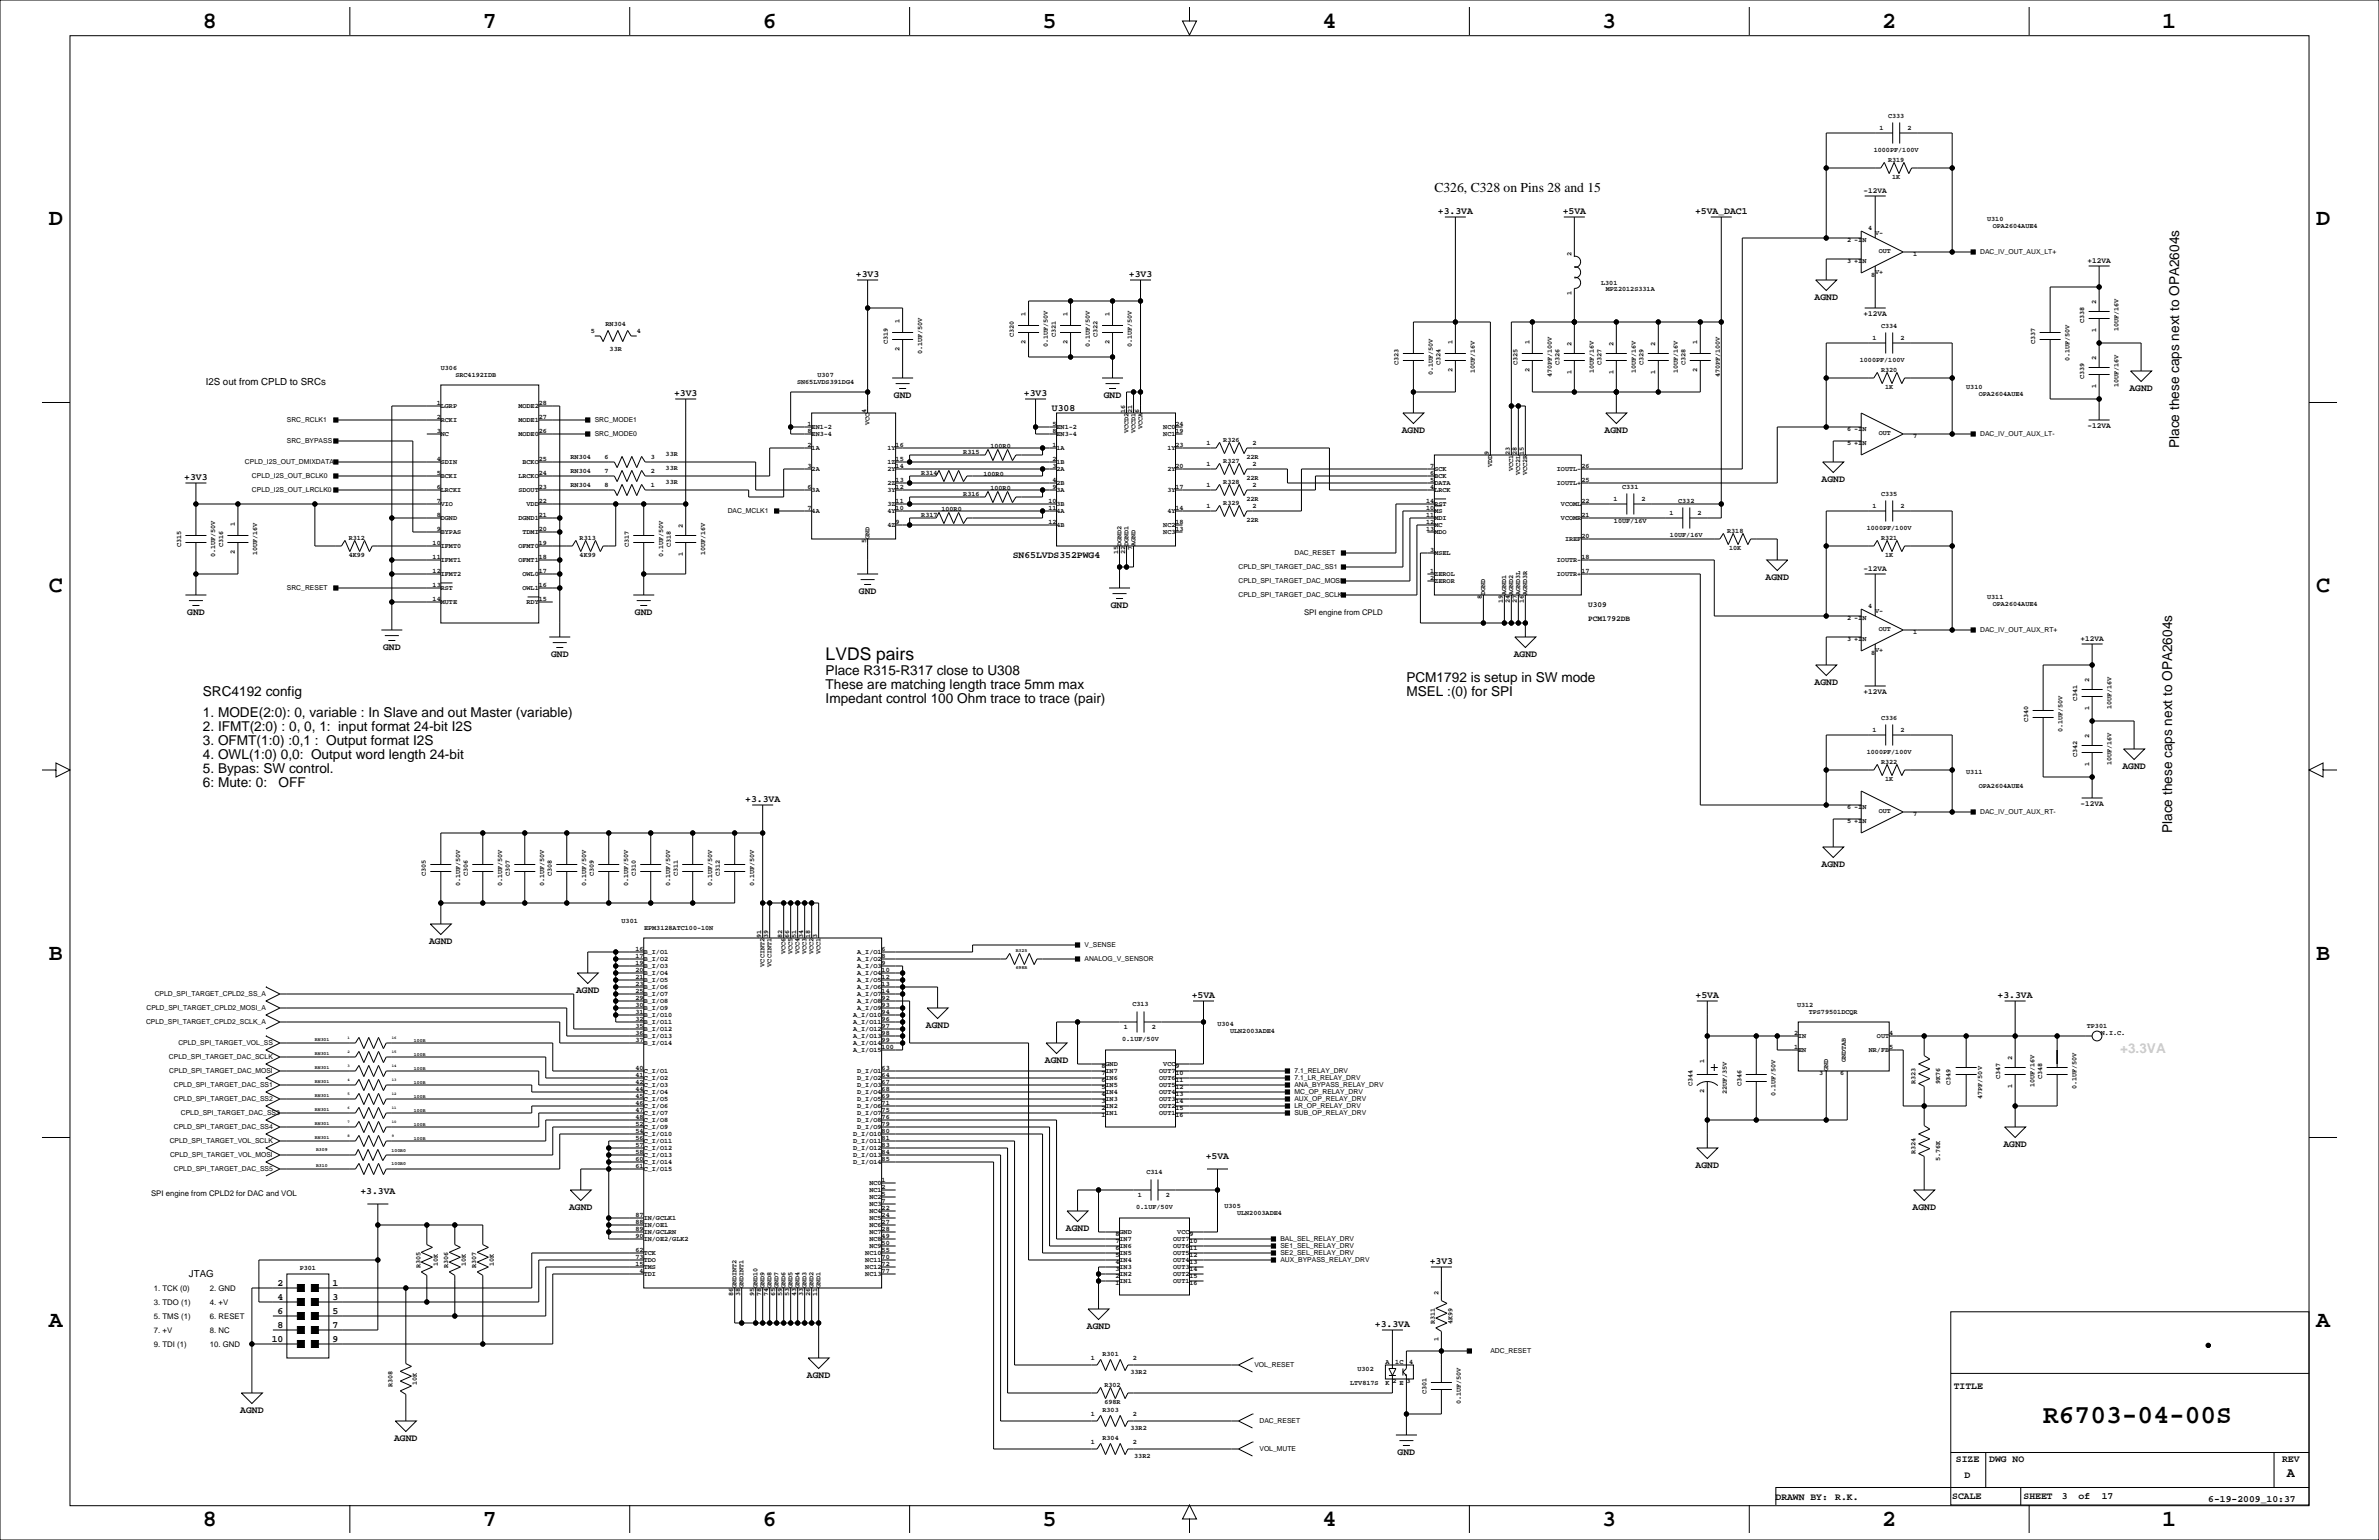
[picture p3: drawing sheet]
<svg xmlns="http://www.w3.org/2000/svg" width="864mm" height="559mm" viewBox="0 0 864 559" stroke-linecap="round" stroke-linejoin="round" font-family="sans-serif">
<defs><g id="words">
<text font-size="9.5" x="741.7" y="516.5">R6703-04-00S</text>
<g font-size="8.5">
<text x="73.7" y="10">8</text>
<text x="175.3" y="10">7</text>
<text x="276.9" y="10">6</text>
<text x="378.5" y="10">5</text>
<text x="480.1" y="10">4</text>
<text x="581.7" y="10">3</text>
<text x="683.3" y="10">2</text>
<text x="784.9" y="10">1</text>
<text x="17.8" y="81.6">D</text>
<text x="840.7" y="81.6">D</text>
<text x="17.8" y="215">C</text>
<text x="840.7" y="215">C</text>
<text x="17.8" y="348.3">B</text>
<text x="840.7" y="348.3">B</text>
<text x="17.8" y="481.7">A</text>
<text x="840.7" y="481.7">A</text>
<text x="73.7" y="553.8">8</text>
<text x="175.3" y="553.8">7</text>
<text x="276.9" y="553.8">6</text>
<text x="378.5" y="553.8">5</text>
<text x="480.1" y="553.8">4</text>
<text x="581.7" y="553.8">3</text>
<text x="683.3" y="553.8">2</text>
<text x="784.9" y="553.8">1</text>
</g>
<text font-size="6.3" x="299.7" y="239.4">LVDS pairs</text>
<g font-size="4.9">
<text x="520.7" y="69.6">C326, C328 on Pins 28 and 15</text>
<text x="791" y="162.6" transform="rotate(-90 791 162.6)">Place these caps next to OPA2604s</text>
<text x="299.7" y="244.9">Place R315-R317 close to U308</text>
<text x="299.7" y="250">These are matching length trace 5mm max</text>
<text x="510.5" y="247.4">PCM1792 is setup in SW mode</text>
<text x="73.7" y="252.5">SRC4192 config</text>
<text x="299.7" y="255.1">Impedant control 100 Ohm trace to trace (pair)</text>
<text x="510.5" y="252.5">MSEL :(0) for SPI</text>
<text x="73.7" y="260.1">1. MODE(2:0): 0, variable : In Slave and out Master (variable)</text>
<text x="73.7" y="265.2">2. IFMT(2:0) : 0, 0, 1: input format 24-bit I2S</text>
<text x="73.7" y="270.3">3. OFMT(1:0) :0,1 : Output format I2S</text>
<text x="73.7" y="275.4">4. OWL(1:0) 0,0: Output word length 24-bit</text>
<text x="73.7" y="280.5">5. Bypas: SW control.</text>
<text x="73.7" y="285.5">6: Mute: 0:</text>
<text x="101.1" y="285.5">OFF</text>
<text x="788.5" y="302.3" transform="rotate(-90 788.5 302.3)">Place these caps next to OPA2604s</text>
<text x="830.1" y="536.1">A</text>
</g>
<text font-size="4.9" fill="#ccc" x="769.6" y="382.1">+3.3VA</text>
<g font-size="3.5">
<text x="522" y="77.7">+3.3VA</text>
<text x="567.3" y="77.7">+5VA</text>
<text x="615.3" y="77.7">+5VA_DAC1</text>
<text x="310.7" y="100.6">+3V3</text>
<text x="409.8" y="100.6">+3V3</text>
<text x="658.7" y="108.7">AGND</text>
<text x="74.7" y="139.7">I2S out from CPLD to SRCs</text>
<text x="244.7" y="143.7">+3V3</text>
<text x="371.7" y="143.7">+3V3</text>
<text x="773" y="141.7">AGND</text>
<text x="324.5" y="144.5">GND</text>
<text x="381.8" y="149.1">U308</text>
<text x="400.7" y="144.5">GND</text>
<text x="508.8" y="156.9">AGND</text>
<text x="582.5" y="156.9">AGND</text>
<text x="66.9" y="174.2">+3V3</text>
<text x="661.2" y="174.7">AGND</text>
<text x="367.7" y="202.5">SN65LVDS352PWG4</text>
<text x="311.8" y="215.6">GND</text>
<text x="640.9" y="210.3">AGND</text>
<text x="403.2" y="220.7">GND</text>
<text x="67.9" y="223.2">GND</text>
<text x="230.5" y="223.2">GND</text>
<text x="139.1" y="235.9">GND</text>
<text x="200" y="238.5">GND</text>
<text x="549.5" y="238.2">AGND</text>
<text x="658.7" y="248.4">AGND</text>
<text x="770.5" y="278.9">AGND</text>
<text x="270.5" y="291.1">+3.3VA</text>
<text x="661.2" y="314.4">AGND</text>
<text x="155.8" y="342.4">AGND</text>
<text x="209.1" y="360.1">AGND</text>
<text x="432.6" y="362.2">+5VA</text>
<text x="615.5" y="362.2">+5VA</text>
<text x="725.2" y="362.2">+3.3VA</text>
<text x="336.1" y="372.8">AGND</text>
<text x="379.3" y="385.5">AGND</text>
<text x="727.3" y="416">AGND</text>
<text x="437.7" y="420.6">+5VA</text>
<text x="615.5" y="423.6">AGND</text>
<text x="130.8" y="433.3">+3.3VA</text>
<text x="206.6" y="438.9">AGND</text>
<text x="694.3" y="438.9">AGND</text>
<text x="386.9" y="446.5">AGND</text>
<text x="519" y="458.7">+3V3</text>
<text x="68.6" y="463.5">JTAG</text>
<text x="100.8" y="466.6">2</text>
<text x="120.6" y="466.6">1</text>
<text x="100.8" y="471.7">4</text>
<text x="120.6" y="471.7">3</text>
<text x="100.8" y="476.7">6</text>
<text x="120.6" y="476.7">5</text>
<text x="100.8" y="481.8">8</text>
<text x="120.6" y="481.8">7</text>
<text x="394.5" y="482.1">AGND</text>
<text x="499.1" y="481.6">+3.3VA</text>
<text x="98.6" y="486.9">10</text>
<text x="120.6" y="486.9">9</text>
<text x="292.9" y="499.8">AGND</text>
<text x="709.2" y="504.2">TITLE</text>
<text x="87.2" y="512.5">AGND</text>
<text x="143.1" y="522.7">AGND</text>
<text x="507.4" y="528">GND</text>
<text x="710" y="530.6">SIZE</text>
<text x="722.1" y="530.6">DWG NO</text>
<text x="828.4" y="530.6">REV</text>
<text x="713.2" y="536.2">D</text>
<text x="644.5" y="544.3">DRAWN BY:</text>
<text x="666.2" y="544.4">R.K.</text>
<text x="708.7" y="544">SCALE</text>
<text x="734.6" y="544">SHEET</text>
<text x="748.5" y="544">3</text>
<text x="754.5" y="544">of</text>
<text x="762.9" y="544">17</text>
<text x="801.6" y="544.9">6-19-2009_10:37</text>
</g>
<g font-size="2.8">
<text x="676.5" y="69.9">-12VA</text>
<text x="757.8" y="95.3">+12VA</text>
<text x="676.5" y="114.6">+12VA</text>
<text x="757.8" y="155.2">-12VA</text>
<text x="676.5" y="207">-12VA</text>
<text x="576.6" y="220.4">U309</text>
<text x="473.4" y="223">SPI engine from CPLD</text>
<text x="576.6" y="225.5">PCM1792DB</text>
<text x="755.2" y="232.4">+12VA</text>
<text x="676.5" y="251.7">+12VA</text>
<text x="755.2" y="292.4">-12VA</text>
<text x="54.8" y="433.8">SPI engine from CPLD2 for DAC and VOL</text>
<text x="55.9" y="468.4">1. TCK (0)</text>
<text x="55.9" y="473.5">3. TDO (1)</text>
<text x="76.2" y="473.5">4. +V</text>
<text x="76.2" y="468.4">2. GND</text>
<text x="55.9" y="478.5">5. TMS (1)</text>
<text x="76.2" y="478.5">6. RESET</text>
<text x="55.9" y="483.6">7. +V</text>
<text x="76.2" y="483.6">8. NC</text>
<text x="55.9" y="488.7">9. TDI (1)</text>
<text x="76.2" y="488.7">10. GND</text>
</g>
<g font-size="2.5">
<text x="682.3" y="47.2">1</text>
<text x="685.4" y="42.9">C333</text>
<text x="692.4" y="47.2">2</text>
<text x="680.2" y="55.3">1000PF/100V</text>
<text x="685.4" y="58.6">R319</text>
<text x="686.9" y="65">1K</text>
<text x="678.2" y="83.3">4</text>
<text x="721.4" y="80.4">U310</text>
<text x="723.4" y="82.9">OPA2604AUE4</text>
<text x="670.6" y="88">2 -IN</text>
<text x="680.7" y="85.4">V-</text>
<text x="570.4" y="92.7" transform="rotate(-90 570.4 92.7)">2</text>
<text x="670.6" y="95.6">3 +IN</text>
<text x="682" y="91.8">OUT</text>
<text x="694.5" y="93.1">1</text>
<text x="718.8" y="92.3">DAC_IV_OUT_AUX_LT+</text>
<text x="679.2" y="100.7">8</text>
<text x="680.7" y="99.4">V+</text>
<text x="570.4" y="106.9" transform="rotate(-90 570.4 106.9)">1</text>
<text x="581.2" y="103.3">L301</text>
<text x="582.9" y="105.8">MPZ2012S331A</text>
<text x="760.9" y="110.2" transform="rotate(-90 760.9 110.2)">2</text>
<text x="219.8" y="118.3">RN304</text>
<text x="326.6" y="117.3" transform="rotate(-90 326.6 117.3)">1</text>
<text x="372.3" y="114.8" transform="rotate(-90 372.3 114.8)">1</text>
<text x="387.5" y="114.8" transform="rotate(-90 387.5 114.8)">1</text>
<text x="402.8" y="114.8" transform="rotate(-90 402.8 114.8)">1</text>
<text x="682.8" y="119.1">C334</text>
<text x="756.6" y="117.3" transform="rotate(-90 756.6 117.3)">C338</text>
<text x="214.4" y="120.8">5</text>
<text x="231.1" y="120.8">4</text>
<text x="322.3" y="124.9" transform="rotate(-90 322.3 124.9)">C319</text>
<text x="368" y="122.3" transform="rotate(-90 368 122.3)">C320</text>
<text x="372.3" y="124.9" transform="rotate(-90 372.3 124.9)">2</text>
<text x="383.2" y="122.3" transform="rotate(-90 383.2 122.3)">C321</text>
<text x="387.5" y="124.9" transform="rotate(-90 387.5 124.9)">2</text>
<text x="398.5" y="122.3" transform="rotate(-90 398.5 122.3)">C322</text>
<text x="402.8" y="124.9" transform="rotate(-90 402.8 124.9)">2</text>
<text x="527.2" y="125" transform="rotate(-90 527.2 125)">1</text>
<text x="555.2" y="125" transform="rotate(-90 555.2 125)">1</text>
<text x="570.4" y="125.5" transform="rotate(-90 570.4 125.5)">2</text>
<text x="585.7" y="125.5" transform="rotate(-90 585.7 125.5)">2</text>
<text x="600.9" y="125.5" transform="rotate(-90 600.9 125.5)">2</text>
<text x="616.1" y="125" transform="rotate(-90 616.1 125)">1</text>
<text x="679.7" y="123.4">1</text>
<text x="689.9" y="123.4">2</text>
<text x="738.8" y="124.9" transform="rotate(-90 738.8 124.9)">C337</text>
<text x="760.9" y="120.4" transform="rotate(-90 760.9 120.4)">1</text>
<text x="769" y="120.2" transform="rotate(-90 769 120.2)">10UF/16V</text>
<text x="221.3" y="127.2">33R</text>
<text x="326.6" y="127.5" transform="rotate(-90 326.6 127.5)">2</text>
<text x="334.7" y="128.6" transform="rotate(-90 334.7 128.6)">0.1UF/50V</text>
<text x="380.4" y="126" transform="rotate(-90 380.4 126)">0.1UF/50V</text>
<text x="395.7" y="126" transform="rotate(-90 395.7 126)">0.1UF/50V</text>
<text x="410.9" y="126" transform="rotate(-90 410.9 126)">0.1UF/50V</text>
<text x="675.1" y="131.5">1000PF/100V</text>
<text x="751.3" y="131.1" transform="rotate(-90 751.3 131.1)">0.1UF/50V</text>
<text x="760.9" y="130.6" transform="rotate(-90 760.9 130.6)">2</text>
<text x="160" y="134.1">U306</text>
<text x="165.3" y="136.7">SRC4192IDB</text>
<text x="296.8" y="136.7">U307</text>
<text x="507.7" y="132.5" transform="rotate(-90 507.7 132.5)">C323</text>
<text x="520.1" y="136.2" transform="rotate(-90 520.1 136.2)">0.1UF/50V</text>
<text x="522.9" y="132.5" transform="rotate(-90 522.9 132.5)">C324</text>
<text x="527.2" y="135.1" transform="rotate(-90 527.2 135.1)">2</text>
<text x="535.4" y="135.5" transform="rotate(-90 535.4 135.5)">10UF/16V</text>
<text x="550.9" y="132.5" transform="rotate(-90 550.9 132.5)">C325</text>
<text x="555.2" y="135.1" transform="rotate(-90 555.2 135.1)">2</text>
<text x="563.3" y="136.9" transform="rotate(-90 563.3 136.9)">470PF/100V</text>
<text x="566.1" y="132.5" transform="rotate(-90 566.1 132.5)">C326</text>
<text x="570.4" y="135.6" transform="rotate(-90 570.4 135.6)">1</text>
<text x="578.5" y="135.5" transform="rotate(-90 578.5 135.5)">10UF/16V</text>
<text x="581.3" y="132.5" transform="rotate(-90 581.3 132.5)">C327</text>
<text x="585.7" y="135.6" transform="rotate(-90 585.7 135.6)">1</text>
<text x="593.8" y="135.5" transform="rotate(-90 593.8 135.5)">10UF/16V</text>
<text x="596.6" y="132.5" transform="rotate(-90 596.6 132.5)">C329</text>
<text x="600.9" y="135.6" transform="rotate(-90 600.9 135.6)">1</text>
<text x="609" y="135.5" transform="rotate(-90 609 135.5)">10UF/16V</text>
<text x="611.8" y="132.5" transform="rotate(-90 611.8 132.5)">C328</text>
<text x="616.1" y="135.1" transform="rotate(-90 616.1 135.1)">2</text>
<text x="624.3" y="136.9" transform="rotate(-90 624.3 136.9)">470PF/100V</text>
<text x="682.8" y="134.8">R320</text>
<text x="756.6" y="137.6" transform="rotate(-90 756.6 137.6)">C339</text>
<text x="289.3" y="139.2">SN65LVDS391DG4</text>
<text x="684.3" y="141.2">1K</text>
<text x="713.7" y="141.3">U310</text>
<text x="718.3" y="143.9">OPA2604AUE4</text>
<text x="760.9" y="140.7" transform="rotate(-90 760.9 140.7)">1</text>
<text x="769" y="140.5" transform="rotate(-90 769 140.5)">10UF/16V</text>
<text x="158.5" y="146.8">1</text>
<text x="160" y="148">LGRP</text>
<text x="188.2" y="148">MODE2</text>
<text x="195.6" y="146.8">28</text>
<text x="314.5" y="149.9" transform="rotate(-90 314.5 149.9)">4</text>
<text x="408.4" y="149.9" transform="rotate(-90 408.4 149.9)">16</text>
<text x="411" y="149.9" transform="rotate(-90 411 149.9)">21</text>
<text x="413.5" y="149.9" transform="rotate(-90 413.5 149.9)">6</text>
<text x="104.1" y="153.3">SRC_RCLK1</text>
<text x="158.5" y="151.9">2</text>
<text x="160" y="153.1">RCKI</text>
<text x="188.2" y="153.1">MODE1</text>
<text x="195.6" y="151.9">27</text>
<text x="215.9" y="153.3">SRC_MODE1</text>
<text x="293.2" y="154.4">1</text>
<text x="294.6" y="155.6">EN1-2</text>
<text x="315.7" y="154.3" transform="rotate(-90 315.7 154.3)">VCC</text>
<text x="382.1" y="154.4">5</text>
<text x="383.5" y="155.6">EN1-2</text>
<text x="414.7" y="155.8" transform="rotate(-90 414.7 155.8)">VCCA</text>
<text x="422.3" y="155.6">NC0</text>
<text x="426.7" y="154.4">24</text>
<text x="104.1" y="160.9">SRC_BYPASS</text>
<text x="158.5" y="157">3</text>
<text x="160" y="158.2">NC</text>
<text x="188.2" y="158.2">MODE0</text>
<text x="195.6" y="157">26</text>
<text x="215.9" y="158.4">SRC_MODE0</text>
<text x="293.2" y="157">8</text>
<text x="294.6" y="158.2">EN3-4</text>
<text x="382.1" y="157">8</text>
<text x="383.5" y="158.2">EN3-4</text>
<text x="409.6" y="157.3" transform="rotate(-90 409.6 157.3)">VCCD2</text>
<text x="412.2" y="157.3" transform="rotate(-90 412.2 157.3)">VCCD1</text>
<text x="422.3" y="158.2">NC1</text>
<text x="426.7" y="157">19</text>
<text x="437.9" y="161.5">1</text>
<text x="444.1" y="160.2">R326</text>
<text x="454.7" y="161.5">2</text>
<text x="670.6" y="161.6">5 +IN</text>
<text x="670.6" y="156.6">6 -IN</text>
<text x="682" y="157.8">OUT</text>
<text x="694.5" y="159.1">7</text>
<text x="718.8" y="158.4">DAC_IV_OUT_AUX_LT-</text>
<text x="158.5" y="167.1">4</text>
<text x="195.6" y="167.1">25</text>
<text x="207.1" y="166.6">RN304</text>
<text x="219.5" y="166.6">6</text>
<text x="236.2" y="166.6">3</text>
<text x="241.6" y="165.3">33R</text>
<text x="293.2" y="162.1">2</text>
<text x="294.6" y="163.3">1A</text>
<text x="322.2" y="163.3">1Y</text>
<text x="325.1" y="167.1">15</text>
<text x="325.1" y="162.1">16</text>
<text x="349.7" y="164.7">R315</text>
<text x="359.5" y="162.5">100R0</text>
<text x="382.1" y="167.1">2</text>
<text x="382.1" y="162.1">1</text>
<text x="383.5" y="163.3">1A</text>
<text x="423.8" y="163.3">1Y</text>
<text x="426.7" y="162.1">23</text>
<text x="444.1" y="167.8">R327</text>
<text x="452.4" y="166.6">22R</text>
<text x="540.5" y="165.1" transform="rotate(-90 540.5 165.1)">9</text>
<text x="548.1" y="165.1" transform="rotate(-90 548.1 165.1)">23</text>
<text x="550.7" y="165.1" transform="rotate(-90 550.7 165.1)">28</text>
<text x="553.2" y="165.1" transform="rotate(-90 553.2 165.1)">15</text>
<text x="88.9" y="168.5">CPLD_I2S_OUT_DMIXDATA</text>
<text x="91.4" y="173.6">CPLD_I2S_OUT_BCLK0</text>
<text x="158.5" y="172.2">5</text>
<text x="160" y="173.4">BCKI</text>
<text x="160" y="168.3">SDIN</text>
<text x="188.2" y="173.4">LRCKO</text>
<text x="189.7" y="168.3">BCKO</text>
<text x="195.6" y="172.2">24</text>
<text x="207.1" y="171.6">RN304</text>
<text x="219.5" y="171.6">7</text>
<text x="236.2" y="171.6">2</text>
<text x="241.6" y="170.4">33R</text>
<text x="293.2" y="169.7">3</text>
<text x="294.6" y="170.9">2A</text>
<text x="322.2" y="170.9">2Y</text>
<text x="322.2" y="168.3">1Z</text>
<text x="325.1" y="169.7">14</text>
<text x="334.4" y="172.3">R314</text>
<text x="357" y="172.7">100R0</text>
<text x="382.1" y="169.7">3</text>
<text x="383.5" y="170.9">2A</text>
<text x="383.5" y="168.3">1B</text>
<text x="423.8" y="170.9">2Y</text>
<text x="426.7" y="169.7">20</text>
<text x="437.9" y="169.1">1</text>
<text x="454.7" y="169.1">2</text>
<text x="519.2" y="169.7">7</text>
<text x="519.2" y="172.2">6</text>
<text x="520.7" y="170.9">SCK</text>
<text x="520.7" y="173.4">BCK</text>
<text x="541.7" y="169.5" transform="rotate(-90 541.7 169.5)">VDD</text>
<text x="549.3" y="171" transform="rotate(-90 549.3 171)">VCC1</text>
<text x="551.9" y="172.5" transform="rotate(-90 551.9 172.5)">VCC2L</text>
<text x="554.4" y="172.5" transform="rotate(-90 554.4 172.5)">VCC2R</text>
<text x="565.2" y="170.9">IOUTL-</text>
<text x="574" y="169.7">26</text>
<text x="91.4" y="178.7">CPLD_I2S_OUT_LRCLK0</text>
<text x="158.5" y="177.3">6</text>
<text x="160" y="178.5">LRCKI</text>
<text x="188.2" y="178.5">SDOUT</text>
<text x="195.6" y="177.3">23</text>
<text x="207.1" y="176.7">RN304</text>
<text x="219.5" y="176.7">8</text>
<text x="236.2" y="176.7">1</text>
<text x="241.6" y="175.4">33R</text>
<text x="293.2" y="177.3">6</text>
<text x="294.6" y="178.5">3A</text>
<text x="322.2" y="178.5">3Y</text>
<text x="322.2" y="176">2Z</text>
<text x="325.1" y="177.3">12</text>
<text x="325.1" y="174.8">13</text>
<text x="349.7" y="179.9">R316</text>
<text x="359.5" y="177.7">100R0</text>
<text x="382.1" y="177.3">9</text>
<text x="382.1" y="174.8">4</text>
<text x="383.5" y="178.5">3A</text>
<text x="383.5" y="176">2B</text>
<text x="423.8" y="178.5">3Y</text>
<text x="426.7" y="177.3">17</text>
<text x="437.9" y="176.7">1</text>
<text x="444.1" y="175.4">R328</text>
<text x="452.4" y="174.2">22R</text>
<text x="454.7" y="176.7">2</text>
<text x="519.2" y="174.8">5</text>
<text x="519.2" y="177.3">4</text>
<text x="520.7" y="176">DATA</text>
<text x="520.7" y="178.5">LRCK</text>
<text x="565.2" y="176">IOUTL+</text>
<text x="574" y="174.8">25</text>
<text x="588.9" y="177.5">C331</text>
<text x="158.5" y="182.4">7</text>
<text x="160" y="183.6">VIO</text>
<text x="191.1" y="183.6">VDD</text>
<text x="195.6" y="182.4">22</text>
<text x="293.2" y="184.9">7</text>
<text x="322.2" y="183.6">3Z</text>
<text x="325.1" y="184.9">10</text>
<text x="325.1" y="182.4">11</text>
<text x="341.7" y="185.4">100R0</text>
<text x="380.6" y="184.9">11</text>
<text x="380.6" y="182.4">10</text>
<text x="383.5" y="183.6">3B</text>
<text x="426.7" y="184.9">14</text>
<text x="437.9" y="184.3">1</text>
<text x="444.1" y="183.1">R329</text>
<text x="452.4" y="181.8">22R</text>
<text x="454.7" y="184.3">2</text>
<text x="517.7" y="182.4">14</text>
<text x="517.7" y="184.9">10</text>
<text x="520.7" y="183.6">RST</text>
<text x="566.6" y="183.6">VCOML</text>
<text x="574" y="182.4">22</text>
<text x="585.8" y="181.8">1</text>
<text x="595.9" y="181.8">2</text>
<text x="609.2" y="182.6">C332</text>
<text x="679.7" y="184.3">1</text>
<text x="682.8" y="180">C335</text>
<text x="689.9" y="184.3">2</text>
<text x="85.3" y="191" transform="rotate(-90 85.3 191)">1</text>
<text x="158.5" y="187.5">8</text>
<text x="160" y="188.7">DGND</text>
<text x="188.2" y="188.7">DGND1</text>
<text x="195.6" y="187.5">21</text>
<text x="247.8" y="191.5" transform="rotate(-90 247.8 191.5)">2</text>
<text x="264.2" y="186.3">DAC_MCLK1</text>
<text x="294.6" y="186.1">4A</text>
<text x="322.2" y="191.2">4Z</text>
<text x="322.2" y="186.1">4Y</text>
<text x="325.1" y="190">9</text>
<text x="334.4" y="187.5">R317</text>
<text x="380.6" y="190">12</text>
<text x="383.5" y="191.2">4B</text>
<text x="383.5" y="186.1">4A</text>
<text x="422.3" y="191.2">NC2</text>
<text x="423.8" y="186.1">4Y</text>
<text x="426.7" y="190">18</text>
<text x="452.4" y="189.4">22R</text>
<text x="517.7" y="190">12</text>
<text x="517.7" y="187.5">11</text>
<text x="520.7" y="191.2">MC</text>
<text x="520.7" y="188.7">MDI</text>
<text x="520.7" y="186.1">MS</text>
<text x="566.6" y="188.7">VCOMR</text>
<text x="574" y="187.5">21</text>
<text x="585.9" y="189.9">10UF/16V</text>
<text x="606.1" y="186.9">1</text>
<text x="616.2" y="186.9">2</text>
<text x="126.6" y="195.8">R312</text>
<text x="157.1" y="197.6">10</text>
<text x="158.5" y="192.5">9</text>
<text x="160" y="193.7">BYPAS</text>
<text x="189.7" y="193.7">TDMI</text>
<text x="195.6" y="197.6">19</text>
<text x="195.6" y="192.5">20</text>
<text x="210.4" y="195.8">R313</text>
<text x="314.5" y="197.1" transform="rotate(-90 314.5 197.1)">5</text>
<text x="315.7" y="195.6" transform="rotate(-90 315.7 195.6)">GND</text>
<text x="422.3" y="193.7">NC3</text>
<text x="426.7" y="192.5">13</text>
<text x="517.7" y="192.5">13</text>
<text x="520.7" y="193.7">MDO</text>
<text x="568.1" y="196.3">IREF</text>
<text x="574" y="195.1">20</text>
<text x="606.2" y="195">10UF/16V</text>
<text x="627" y="193.2">R318</text>
<text x="677.7" y="192.5">1000PF/100V</text>
<text x="682.8" y="195.8">R321</text>
<text x="65.7" y="198.5" transform="rotate(-90 65.7 198.5)">C315</text>
<text x="78.2" y="202.2" transform="rotate(-90 78.2 202.2)">0.1UF/50V</text>
<text x="81" y="198.5" transform="rotate(-90 81 198.5)">C316</text>
<text x="85.3" y="201.1" transform="rotate(-90 85.3 201.1)">2</text>
<text x="93.4" y="201.5" transform="rotate(-90 93.4 201.5)">10UF/16V</text>
<text x="126.6" y="202.1">4K99</text>
<text x="157.1" y="202.7">11</text>
<text x="160" y="203.9">IFMT1</text>
<text x="160" y="198.8">IFMT0</text>
<text x="188.2" y="203.9">OFMT1</text>
<text x="188.2" y="198.8">OFMT0</text>
<text x="195.6" y="202.7">18</text>
<text x="210.4" y="202.1">4K99</text>
<text x="228.3" y="198.5" transform="rotate(-90 228.3 198.5)">C317</text>
<text x="240.7" y="202.2" transform="rotate(-90 240.7 202.2)">0.1UF/50V</text>
<text x="243.5" y="198.5" transform="rotate(-90 243.5 198.5)">C318</text>
<text x="247.8" y="201.6" transform="rotate(-90 247.8 201.6)">1</text>
<text x="256" y="201.5" transform="rotate(-90 256 201.5)">10UF/16V</text>
<text x="405.9" y="201.1" transform="rotate(-90 405.9 201.1)">15</text>
<text x="407.1" y="198.1" transform="rotate(-90 407.1 198.1)">DGND2</text>
<text x="408.4" y="201.1" transform="rotate(-90 408.4 201.1)">22</text>
<text x="409.6" y="198.1" transform="rotate(-90 409.6 198.1)">DGND1</text>
<text x="411" y="199.6" transform="rotate(-90 411 199.6)">7</text>
<text x="412.2" y="198.1" transform="rotate(-90 412.2 198.1)">AGND</text>
<text x="469.9" y="201.5">DAC_RESET</text>
<text x="519.2" y="200.2">3</text>
<text x="520.7" y="201.4">MSEL</text>
<text x="565.2" y="203.9">IOUTR-</text>
<text x="574" y="202.7">18</text>
<text x="627.7" y="199.6">10K</text>
<text x="684.3" y="202.1">1K</text>
<text x="157.1" y="207.8">12</text>
<text x="160" y="209">IFMT2</text>
<text x="189.7" y="209">OWL0</text>
<text x="195.6" y="207.8">17</text>
<text x="449.6" y="206.6">CPLD_SPI_TARGET_DAC_SS1</text>
<text x="519.2" y="207.8">1</text>
<text x="520.7" y="209">ZEROL</text>
<text x="565.2" y="209">IOUTR+</text>
<text x="574" y="207.8">17</text>
<text x="104.1" y="214.2">SRC_RESET</text>
<text x="157.1" y="212.9">13</text>
<text x="160" y="214.1">RST</text>
<text x="189.7" y="214.1">OWL1</text>
<text x="195.6" y="212.9">16</text>
<text x="449.6" y="211.7">CPLD_SPI_TARGET_DAC_MOSI</text>
<text x="519.2" y="210.3">2</text>
<text x="520.7" y="211.5">ZEROR</text>
<text x="539.2" y="215.9" transform="rotate(-90 539.2 215.9)">DGND</text>
<text x="546.8" y="215.9" transform="rotate(-90 546.8 215.9)">AGND1</text>
<text x="549.3" y="215.9" transform="rotate(-90 549.3 215.9)">AGND2</text>
<text x="551.9" y="215.9" transform="rotate(-90 551.9 215.9)">AGND3L</text>
<text x="554.4" y="215.9" transform="rotate(-90 554.4 215.9)">AGND3R</text>
<text x="157.1" y="217.9">14</text>
<text x="160" y="219.1">MUTE</text>
<text x="191.1" y="219.1">RDY</text>
<text x="195.6" y="217.9">15</text>
<text x="449.6" y="216.8">CPLD_SPI_TARGET_DAC_SCLK</text>
<text x="538" y="217.4" transform="rotate(-90 538 217.4)">8</text>
<text x="545.6" y="218.9" transform="rotate(-90 545.6 218.9)">19</text>
<text x="548.1" y="218.9" transform="rotate(-90 548.1 218.9)">24</text>
<text x="550.7" y="218.9" transform="rotate(-90 550.7 218.9)">27</text>
<text x="553.2" y="218.9" transform="rotate(-90 553.2 218.9)">16</text>
<text x="678.2" y="220.5">4</text>
<text x="721.4" y="217.5">U311</text>
<text x="723.4" y="220.1">OPA2604AUE4</text>
<text x="670.6" y="225.1">2 -IN</text>
<text x="680.7" y="222.6">V-</text>
<text x="670.6" y="232.8">3 +IN</text>
<text x="682" y="228.9">OUT</text>
<text x="694.5" y="230.2">1</text>
<text x="718.8" y="229.5">DAC_IV_OUT_AUX_RT+</text>
<text x="679.2" y="237.8">8</text>
<text x="680.7" y="236.6">V+</text>
<text x="758.4" y="247.4" transform="rotate(-90 758.4 247.4)">2</text>
<text x="754.1" y="254.4" transform="rotate(-90 754.1 254.4)">C341</text>
<text x="758.4" y="257.5" transform="rotate(-90 758.4 257.5)">1</text>
<text x="766.5" y="257.4" transform="rotate(-90 766.5 257.4)">10UF/16V</text>
<text x="682.8" y="261.3">C336</text>
<text x="736.3" y="262" transform="rotate(-90 736.3 262)">C340</text>
<text x="679.7" y="265.6">1</text>
<text x="689.9" y="265.6">2</text>
<text x="748.7" y="265.7" transform="rotate(-90 748.7 265.7)">0.1UF/50V</text>
<text x="758.4" y="267.7" transform="rotate(-90 758.4 267.7)">2</text>
<text x="677.7" y="273.7">1000PF/100V</text>
<text x="754.1" y="274.7" transform="rotate(-90 754.1 274.7)">C342</text>
<text x="682.8" y="277">R322</text>
<text x="713.7" y="281">U311</text>
<text x="758.4" y="277.8" transform="rotate(-90 758.4 277.8)">1</text>
<text x="766.5" y="277.7" transform="rotate(-90 766.5 277.7)">10UF/16V</text>
<text x="684.3" y="283.4">1K</text>
<text x="718.3" y="286.1">OPA2604AUE4</text>
<text x="670.6" y="293.7">6 -IN</text>
<text x="670.6" y="298.8">5 +IN</text>
<text x="682" y="295">OUT</text>
<text x="694.5" y="296.3">7</text>
<text x="718.8" y="295.5">DAC_IV_OUT_AUX_RT-</text>
<text x="154.6" y="317.9" transform="rotate(-90 154.6 317.9)">C305</text>
<text x="169.9" y="317.9" transform="rotate(-90 169.9 317.9)">C306</text>
<text x="185.1" y="317.9" transform="rotate(-90 185.1 317.9)">C307</text>
<text x="200.3" y="317.9" transform="rotate(-90 200.3 317.9)">C308</text>
<text x="215.6" y="317.9" transform="rotate(-90 215.6 317.9)">C309</text>
<text x="230.8" y="317.9" transform="rotate(-90 230.8 317.9)">C310</text>
<text x="246.1" y="317.9" transform="rotate(-90 246.1 317.9)">C311</text>
<text x="261.3" y="317.9" transform="rotate(-90 261.3 317.9)">C312</text>
<text x="167.1" y="321.6" transform="rotate(-90 167.1 321.6)">0.1UF/50V</text>
<text x="182.3" y="321.6" transform="rotate(-90 182.3 321.6)">0.1UF/50V</text>
<text x="197.5" y="321.6" transform="rotate(-90 197.5 321.6)">0.1UF/50V</text>
<text x="212.8" y="321.6" transform="rotate(-90 212.8 321.6)">0.1UF/50V</text>
<text x="228" y="321.6" transform="rotate(-90 228 321.6)">0.1UF/50V</text>
<text x="243.3" y="321.6" transform="rotate(-90 243.3 321.6)">0.1UF/50V</text>
<text x="258.5" y="321.6" transform="rotate(-90 258.5 321.6)">0.1UF/50V</text>
<text x="273.7" y="321.6" transform="rotate(-90 273.7 321.6)">0.1UF/50V</text>
<text x="225.6" y="334.8">U301</text>
<text x="233.8" y="337.3">EPM3128ATC100-10N</text>
<text x="276.4" y="340.4" transform="rotate(-90 276.4 340.4)">91</text>
<text x="278.9" y="340.4" transform="rotate(-90 278.9 340.4)">39</text>
<text x="284" y="340.4" transform="rotate(-90 284 340.4)">82</text>
<text x="286.5" y="340.4" transform="rotate(-90 286.5 340.4)">66</text>
<text x="289.1" y="340.4" transform="rotate(-90 289.1 340.4)">51</text>
<text x="291.6" y="340.4" transform="rotate(-90 291.6 340.4)">34</text>
<text x="294.1" y="340.4" transform="rotate(-90 294.1 340.4)">18</text>
<text x="296.7" y="340.4" transform="rotate(-90 296.7 340.4)">3</text>
<text x="230.7" y="347.5">17</text>
<text x="230.7" y="344.9">16</text>
<text x="233.7" y="346.1">B_I/O1</text>
<text x="285.2" y="346.3" transform="rotate(-90 285.2 346.3)">VCC6</text>
<text x="287.7" y="346.3" transform="rotate(-90 287.7 346.3)">VCC5</text>
<text x="290.3" y="346.3" transform="rotate(-90 290.3 346.3)">VCC4</text>
<text x="292.8" y="346.3" transform="rotate(-90 292.8 346.3)">VCC3</text>
<text x="295.3" y="346.3" transform="rotate(-90 295.3 346.3)">VCC2</text>
<text x="297.9" y="346.3" transform="rotate(-90 297.9 346.3)">VCC1</text>
<text x="311.1" y="346.1">A_I/O1</text>
<text x="320" y="347.5">8</text>
<text x="320" y="344.9">6</text>
<text x="393.7" y="343.8">V_SENSE</text>
<text x="230.7" y="352.6">20</text>
<text x="230.7" y="350">19</text>
<text x="233.7" y="353.8">B_I/O4</text>
<text x="233.7" y="351.2">B_I/O3</text>
<text x="233.7" y="348.7">B_I/O2</text>
<text x="277.6" y="350.7" transform="rotate(-90 277.6 350.7)">VCCINT2</text>
<text x="280.1" y="350.7" transform="rotate(-90 280.1 350.7)">VCCINT1</text>
<text x="311.1" y="353.8">A_I/O4</text>
<text x="311.1" y="351.2">A_I/O3</text>
<text x="311.1" y="348.7">A_I/O2</text>
<text x="320" y="352.6">10</text>
<text x="320" y="350">9</text>
<text x="393.7" y="348.9">ANALOG_V_SENSOR</text>
<text x="230.7" y="357.6">23</text>
<text x="230.7" y="355.1">21</text>
<text x="233.7" y="358.8">B_I/O6</text>
<text x="233.7" y="356.3">B_I/O5</text>
<text x="311.1" y="358.8">A_I/O6</text>
<text x="311.1" y="356.3">A_I/O5</text>
<text x="320" y="357.6">13</text>
<text x="320" y="355.1">12</text>
<text x="56.2" y="361.6">CPLD_SPI_TARGET_CPLD2_SS_A</text>
<text x="230.7" y="365.3">30</text>
<text x="230.7" y="362.7">29</text>
<text x="230.7" y="360.2">25</text>
<text x="233.7" y="363.9">B_I/O8</text>
<text x="233.7" y="361.4">B_I/O7</text>
<text x="311.1" y="363.9">A_I/O8</text>
<text x="311.1" y="361.4">A_I/O7</text>
<text x="320" y="365.3">93</text>
<text x="320" y="362.7">92</text>
<text x="320" y="360.2">14</text>
<text x="411.1" y="364.9">C313</text>
<text x="652.4" y="365.3">U312</text>
<text x="53" y="371.7">CPLD_SPI_TARGET_CPLD2_SCLK_A</text>
<text x="53.2" y="366.6">CPLD_SPI_TARGET_CPLD2_MOSI_A</text>
<text x="230.7" y="370.3">32</text>
<text x="230.7" y="367.8">31</text>
<text x="233.7" y="371.5">B_I/O11</text>
<text x="233.7" y="369">B_I/O10</text>
<text x="233.7" y="366.5">B_I/O9</text>
<text x="309.7" y="371.5">A_I/O11</text>
<text x="309.7" y="369">A_I/O10</text>
<text x="311.1" y="366.5">A_I/O9</text>
<text x="320" y="370.3">96</text>
<text x="320" y="367.8">94</text>
<text x="656.6" y="367.8">TPS79501DCQR</text>
<text x="230.7" y="378">37</text>
<text x="230.7" y="375.4">36</text>
<text x="230.7" y="372.9">35</text>
<text x="233.7" y="376.6">B_I/O13</text>
<text x="233.7" y="374.1">B_I/O12</text>
<text x="309.7" y="376.6">A_I/O13</text>
<text x="309.7" y="374.1">A_I/O12</text>
<text x="320" y="378">99</text>
<text x="320" y="375.4">98</text>
<text x="320" y="372.9">97</text>
<text x="407.4" y="377.9">0.1UF/50V</text>
<text x="408" y="373.3">1</text>
<text x="418.1" y="373.3">2</text>
<text x="442" y="372.5">U304</text>
<text x="446.5" y="375">ULN2003ADE4</text>
<text x="651.3" y="375.4">2</text>
<text x="652.8" y="376.6">IN</text>
<text x="681.4" y="376.6">OUT</text>
<text x="685.8" y="375.4">4</text>
<text x="757.5" y="373.1">TP301</text>
<text x="762.6" y="375.4">N.I.C.</text>
<text x="64.7" y="379.3">CPLD_SPI_TARGET_VOL_SS</text>
<text x="233.7" y="379.2">B_I/O14</text>
<text x="309.7" y="381.7">A_I/O15</text>
<text x="309.7" y="379.2">A_I/O14</text>
<text x="320" y="380.5">100</text>
<text x="651.3" y="380.5">1</text>
<text x="652.8" y="381.7">EN</text>
<text x="678.4" y="381.7">NR/FB</text>
<text x="685.8" y="380.5">5</text>
<text x="61.3" y="384.4">CPLD_SPI_TARGET_DAC_SCLK</text>
<text x="61.5" y="389.5">CPLD_SPI_TARGET_DAC_MOSI</text>
<text x="230.7" y="388.1">40</text>
<text x="233.7" y="389.3">C_I/O1</text>
<text x="311.1" y="389.3">D_I/O1</text>
<text x="320" y="388.1">63</text>
<text x="399.8" y="387.7">8</text>
<text x="401.3" y="386.8">GND</text>
<text x="401.3" y="389.3">IN7</text>
<text x="420.8" y="389.3">OUT7</text>
<text x="422.3" y="386.8">VCC</text>
<text x="426.7" y="387.7">9</text>
<text x="469.9" y="389.5">7.1_RELAY_DRV</text>
<text x="618.7" y="385.6" transform="rotate(-90 618.7 385.6)">1</text>
<text x="663.6" y="388.6" transform="rotate(-90 663.6 388.6)">GND</text>
<text x="670.1" y="385.4" transform="rotate(-90 670.1 385.4)">GNDTAB</text>
<text x="730.4" y="384.6" transform="rotate(-90 730.4 384.6)">2</text>
<text x="63.1" y="394.6">CPLD_SPI_TARGET_DAC_SS1</text>
<text x="230.7" y="395.7">44</text>
<text x="230.7" y="393.2">42</text>
<text x="230.7" y="390.7">41</text>
<text x="233.7" y="394.4">C_I/O3</text>
<text x="233.7" y="391.9">C_I/O2</text>
<text x="311.1" y="394.4">D_I/O3</text>
<text x="311.1" y="391.9">D_I/O2</text>
<text x="320" y="395.7">68</text>
<text x="320" y="393.2">67</text>
<text x="320" y="390.7">64</text>
<text x="399.8" y="390.2">7</text>
<text x="399.8" y="392.8">6</text>
<text x="399.8" y="395.3">5</text>
<text x="401.3" y="391.9">IN6</text>
<text x="401.3" y="394.4">IN5</text>
<text x="420.8" y="394.4">OUT5</text>
<text x="420.8" y="391.9">OUT6</text>
<text x="426.7" y="395.3">12</text>
<text x="426.7" y="392.8">11</text>
<text x="426.7" y="390.2">10</text>
<text x="469.9" y="392">7.1_LR_RELAY_DRV</text>
<text x="469.9" y="394.6">ANA_BYPASS_RELAY_DRV</text>
<text x="614.4" y="394.1" transform="rotate(-90 614.4 394.1)">C344</text>
<text x="632.1" y="394.1" transform="rotate(-90 632.1 394.1)">C346</text>
<text x="660.4" y="390.2">3</text>
<text x="668" y="390.2">6</text>
<text x="695.4" y="393.4" transform="rotate(-90 695.4 393.4)">R323</text>
<text x="704.3" y="393.4" transform="rotate(-90 704.3 393.4)">9K76</text>
<text x="708.1" y="393.7" transform="rotate(-90 708.1 393.7)">C349</text>
<text x="726.1" y="391.6" transform="rotate(-90 726.1 391.6)">C347</text>
<text x="730.4" y="394.7" transform="rotate(-90 730.4 394.7)">1</text>
<text x="738.6" y="394.5" transform="rotate(-90 738.6 394.5)">10UF/16V</text>
<text x="741.4" y="391.6" transform="rotate(-90 741.4 391.6)">C348</text>
<text x="753.8" y="395.3" transform="rotate(-90 753.8 395.3)">0.1UF/50V</text>
<text x="63.1" y="399.7">CPLD_SPI_TARGET_DAC_SS2</text>
<text x="230.7" y="400.8">46</text>
<text x="230.7" y="398.3">45</text>
<text x="233.7" y="399.5">C_I/O5</text>
<text x="233.7" y="396.9">C_I/O4</text>
<text x="311.1" y="399.5">D_I/O5</text>
<text x="311.1" y="396.9">D_I/O4</text>
<text x="320" y="400.8">71</text>
<text x="320" y="398.3">69</text>
<text x="399.8" y="397.9">4</text>
<text x="399.8" y="400.4">3</text>
<text x="401.3" y="396.9">IN4</text>
<text x="401.3" y="399.5">IN3</text>
<text x="420.8" y="399.5">OUT3</text>
<text x="420.8" y="396.9">OUT4</text>
<text x="426.7" y="400.4">14</text>
<text x="426.7" y="397.9">13</text>
<text x="469.9" y="399.7">AUX_OP_RELAY_DRV</text>
<text x="469.9" y="397.1">MC_OP_RELAY_DRV</text>
<text x="618.7" y="396.5" transform="rotate(-90 618.7 396.5)">2</text>
<text x="626.8" y="397.1" transform="rotate(-90 626.8 397.1)">22UF/35V</text>
<text x="644.6" y="397.8" transform="rotate(-90 644.6 397.8)">0.1UF/50V</text>
<text x="719.5" y="398.8" transform="rotate(-90 719.5 398.8)">47PF/50V</text>
<text x="65.6" y="404.7">CPLD_SPI_TARGET_DAC_SS3</text>
<text x="230.7" y="405.9">48</text>
<text x="230.7" y="403.4">47</text>
<text x="233.7" y="407.1">C_I/O8</text>
<text x="233.7" y="404.6">C_I/O7</text>
<text x="233.7" y="402">C_I/O6</text>
<text x="311.1" y="407.1">D_I/O8</text>
<text x="311.1" y="404.6">D_I/O7</text>
<text x="311.1" y="402">D_I/O6</text>
<text x="320" y="405.9">76</text>
<text x="320" y="403.4">75</text>
<text x="399.8" y="402.9">2</text>
<text x="399.8" y="405.5">1</text>
<text x="401.3" y="402">IN2</text>
<text x="401.3" y="404.6">IN1</text>
<text x="420.8" y="404.6">OUT1</text>
<text x="420.8" y="402">OUT2</text>
<text x="426.7" y="405.5">16</text>
<text x="426.7" y="402.9">15</text>
<text x="469.9" y="404.7">SUB_OP_RELAY_DRV</text>
<text x="469.9" y="402.2">LR_OP_RELAY_DRV</text>
<text x="63.1" y="409.8">CPLD_SPI_TARGET_DAC_SS4</text>
<text x="230.7" y="413.5">56</text>
<text x="230.7" y="411">54</text>
<text x="230.7" y="408.4">52</text>
<text x="233.7" y="412.2">C_I/O10</text>
<text x="233.7" y="409.6">C_I/O9</text>
<text x="309.7" y="412.2">D_I/O10</text>
<text x="311.1" y="409.6">D_I/O9</text>
<text x="320" y="413.5">81</text>
<text x="320" y="411">80</text>
<text x="320" y="408.4">79</text>
<text x="61.6" y="414.9">CPLD_SPI_TARGET_VOL_SCLK</text>
<text x="61.7" y="420">CPLD_SPI_TARGET_VOL_MOSI</text>
<text x="230.7" y="418.6">58</text>
<text x="230.7" y="416.1">57</text>
<text x="233.7" y="419.8">C_I/O13</text>
<text x="233.7" y="417.3">C_I/O12</text>
<text x="233.7" y="414.7">C_I/O11</text>
<text x="309.7" y="419.8">D_I/O13</text>
<text x="309.7" y="417.3">D_I/O12</text>
<text x="309.7" y="414.7">D_I/O11</text>
<text x="320" y="418.6">84</text>
<text x="320" y="416.1">83</text>
<text x="695.4" y="418.8" transform="rotate(-90 695.4 418.8)">R324</text>
<text x="63.1" y="425.1">CPLD_SPI_TARGET_DAC_SS5</text>
<text x="230.7" y="423.7">61</text>
<text x="230.7" y="421.1">60</text>
<text x="233.7" y="424.9">C_I/O15</text>
<text x="233.7" y="422.3">C_I/O14</text>
<text x="309.7" y="422.3">D_I/O14</text>
<text x="320" y="421.1">85</text>
<text x="416.1" y="425.9">C314</text>
<text x="704.3" y="421.4" transform="rotate(-90 704.3 421.4)">5.76K</text>
<text x="315.6" y="430">NC0</text>
<text x="320" y="431.3">2</text>
<text x="320" y="428.8">1</text>
<text x="315.6" y="437.6">NC3</text>
<text x="315.6" y="435">NC2</text>
<text x="315.6" y="432.5">NC1</text>
<text x="320" y="436.4">7</text>
<text x="320" y="433.8">5</text>
<text x="413" y="434.3">1</text>
<text x="423.2" y="434.3">2</text>
<text x="230.7" y="444">88</text>
<text x="230.7" y="441.5">87</text>
<text x="233.7" y="442.7">IN/GCLK1</text>
<text x="315.6" y="442.7">NC5</text>
<text x="315.6" y="440.1">NC4</text>
<text x="320" y="444">27</text>
<text x="320" y="441.5">24</text>
<text x="320" y="438.9">22</text>
<text x="412.4" y="438.8">0.1UF/50V</text>
<text x="444.5" y="438.5">U305</text>
<text x="449.1" y="441">ULN2003ADE4</text>
<text x="230.7" y="449.1">90</text>
<text x="230.7" y="446.5">89</text>
<text x="233.7" y="447.7">IN/GCLRN</text>
<text x="233.7" y="445.2">IN/OE1</text>
<text x="315.6" y="447.7">NC7</text>
<text x="315.6" y="445.2">NC6</text>
<text x="320" y="449.1">49</text>
<text x="320" y="446.5">28</text>
<text x="404.9" y="448.7">8</text>
<text x="406.4" y="447.7">GND</text>
<text x="427.4" y="447.7">VCC</text>
<text x="431.8" y="448.7">9</text>
<text x="230.7" y="454.2">62</text>
<text x="233.7" y="455.4">TCK</text>
<text x="233.7" y="450.3">IN/OE2/GLK2</text>
<text x="314.1" y="455.4">NC10</text>
<text x="315.6" y="452.8">NC9</text>
<text x="315.6" y="450.3">NC8</text>
<text x="320" y="454.2">55</text>
<text x="320" y="451.6">50</text>
<text x="404.9" y="451.2">7</text>
<text x="404.9" y="453.7">6</text>
<text x="406.4" y="450.3">IN7</text>
<text x="406.4" y="452.8">IN6</text>
<text x="406.4" y="455.4">IN5</text>
<text x="425.9" y="455.4">OUT5</text>
<text x="425.9" y="452.8">OUT6</text>
<text x="425.9" y="450.3">OUT7</text>
<text x="431.8" y="453.7">11</text>
<text x="431.8" y="451.2">10</text>
<text x="464.8" y="450.5">BAL_SEL_RELAY_DRV</text>
<text x="464.8" y="455.5">SE2_SEL_RELAY_DRV</text>
<text x="464.8" y="453">SE1_SEL_RELAY_DRV</text>
<text x="108.8" y="460.7">P301</text>
<text x="152.6" y="460.2" transform="rotate(-90 152.6 460.2)">R305</text>
<text x="158.9" y="459.4" transform="rotate(-90 158.9 459.4)">10K</text>
<text x="162.7" y="460.2" transform="rotate(-90 162.7 460.2)">R306</text>
<text x="169.1" y="459.4" transform="rotate(-90 169.1 459.4)">10K</text>
<text x="172.9" y="460.2" transform="rotate(-90 172.9 460.2)">R307</text>
<text x="179.3" y="459.4" transform="rotate(-90 179.3 459.4)">10K</text>
<text x="230.7" y="459.2">15</text>
<text x="230.7" y="456.7">73</text>
<text x="232.2" y="461.8">4</text>
<text x="233.7" y="460.4">TMS</text>
<text x="233.7" y="457.9">TDO</text>
<text x="314.1" y="460.4">NC12</text>
<text x="314.1" y="457.9">NC11</text>
<text x="320" y="461.8">77</text>
<text x="320" y="459.2">72</text>
<text x="320" y="456.7">70</text>
<text x="404.9" y="456.3">5</text>
<text x="404.9" y="458.8">4</text>
<text x="404.9" y="461.4">3</text>
<text x="406.4" y="457.9">IN4</text>
<text x="406.4" y="460.4">IN3</text>
<text x="425.9" y="460.4">OUT3</text>
<text x="425.9" y="457.9">OUT4</text>
<text x="431.8" y="461.4">14</text>
<text x="431.8" y="458.8">13</text>
<text x="431.8" y="456.3">12</text>
<text x="464.8" y="458.1">AUX_BYPASS_RELAY_DRV</text>
<text x="233.7" y="463">TDI</text>
<text x="267.4" y="467.4" transform="rotate(-90 267.4 467.4)">GNDINT2</text>
<text x="269.9" y="467.4" transform="rotate(-90 269.9 467.4)">GNDINT1</text>
<text x="275" y="467.4" transform="rotate(-90 275 467.4)">GND10</text>
<text x="277.6" y="467.4" transform="rotate(-90 277.6 467.4)">GND9</text>
<text x="280.1" y="467.4" transform="rotate(-90 280.1 467.4)">GND8</text>
<text x="282.6" y="467.4" transform="rotate(-90 282.6 467.4)">GND7</text>
<text x="285.2" y="467.4" transform="rotate(-90 285.2 467.4)">GND6</text>
<text x="287.7" y="467.4" transform="rotate(-90 287.7 467.4)">GND5</text>
<text x="290.3" y="467.4" transform="rotate(-90 290.3 467.4)">GND4</text>
<text x="292.8" y="467.4" transform="rotate(-90 292.8 467.4)">GND3</text>
<text x="295.3" y="467.4" transform="rotate(-90 295.3 467.4)">GND2</text>
<text x="297.9" y="467.4" transform="rotate(-90 297.9 467.4)">GND1</text>
<text x="314.1" y="463">NC13</text>
<text x="404.9" y="463.9">2</text>
<text x="404.9" y="466.4">1</text>
<text x="406.4" y="463">IN2</text>
<text x="406.4" y="465.5">IN1</text>
<text x="425.9" y="465.5">OUT1</text>
<text x="425.9" y="463">OUT2</text>
<text x="431.8" y="466.4">16</text>
<text x="431.8" y="463.9">15</text>
<text x="266.2" y="470.3" transform="rotate(-90 266.2 470.3)">86</text>
<text x="268.7" y="470.3" transform="rotate(-90 268.7 470.3)">38</text>
<text x="273.8" y="470.3" transform="rotate(-90 273.8 470.3)">95</text>
<text x="276.4" y="470.3" transform="rotate(-90 276.4 470.3)">78</text>
<text x="278.9" y="470.3" transform="rotate(-90 278.9 470.3)">74</text>
<text x="281.4" y="470.3" transform="rotate(-90 281.4 470.3)">65</text>
<text x="284" y="470.3" transform="rotate(-90 284 470.3)">59</text>
<text x="286.5" y="470.3" transform="rotate(-90 286.5 470.3)">53</text>
<text x="289.1" y="470.3" transform="rotate(-90 289.1 470.3)">43</text>
<text x="291.6" y="470.3" transform="rotate(-90 291.6 470.3)">33</text>
<text x="294.1" y="470.3" transform="rotate(-90 294.1 470.3)">26</text>
<text x="296.7" y="470.3" transform="rotate(-90 296.7 470.3)">11</text>
<text x="522.2" y="469.9" transform="rotate(-90 522.2 469.9)">2</text>
<text x="520.9" y="480.5" transform="rotate(-90 520.9 480.5)">R311</text>
<text x="527.2" y="480.5" transform="rotate(-90 527.2 480.5)">4K99</text>
<text x="522.2" y="486.6" transform="rotate(-90 522.2 486.6)">1</text>
<text x="541" y="491.1">ADC_RESET</text>
<text x="396" y="493.5">1</text>
<text x="400.2" y="492.2">R301</text>
<text x="411.3" y="493.5">2</text>
<text x="455.4" y="496.2">VOL_RESET</text>
<text x="492.8" y="497.3">U302</text>
<text x="502.9" y="494.8">A</text>
<text x="506.5" y="494.8">1C</text>
<text x="511.6" y="494.8">4</text>
<text x="142.4" y="503.3" transform="rotate(-90 142.4 503.3)">R308</text>
<text x="151.3" y="502.6" transform="rotate(-90 151.3 502.6)">10K</text>
<text x="400.9" y="503.1">R302</text>
<text x="410.4" y="498.5">33R2</text>
<text x="490.1" y="502.4">LTV817S</text>
<text x="502.9" y="502.4">K</text>
<text x="505.5" y="502">2 E</text>
<text x="510.5" y="502">3</text>
<text x="400.9" y="509.5">698R</text>
<text x="517.8" y="505.9" transform="rotate(-90 517.8 505.9)">C301</text>
<text x="530.3" y="509.6" transform="rotate(-90 530.3 509.6)">0.1UF/50V</text>
<text x="396" y="513.8">1</text>
<text x="400.2" y="512.5">R303</text>
<text x="411.3" y="513.8">2</text>
<text x="410.4" y="518.9">33R2</text>
<text x="457.2" y="516.5">DAC_RESET</text>
<text x="396" y="523.9">1</text>
<text x="400.2" y="522.7">R304</text>
<text x="411.3" y="523.9">2</text>
<text x="457.2" y="526.7">VOL_MUTE</text>
<text x="411.7" y="529">33R2</text>
</g>
<g font-size="1.8">
<text x="368.7" y="345.4">R325</text>
<text x="368.7" y="351.8">698R</text>
<text x="114.3" y="377.8">RN301</text>
<text x="114.3" y="382.9">RN301</text>
<text x="150.3" y="383.2">100R</text>
<text x="150.3" y="378.1">100R</text>
<text x="114.3" y="388">RN301</text>
<text x="150.3" y="388.3">100R</text>
<text x="114.3" y="393.1">RN301</text>
<text x="150.3" y="393.3">100R</text>
<text x="114.3" y="398.2">RN301</text>
<text x="150.3" y="398.4">100R</text>
<text x="114.3" y="403.2">RN301</text>
<text x="150.3" y="403.5">100R</text>
<text x="114.3" y="413.4">RN301</text>
<text x="114.3" y="408.3">RN301</text>
<text x="150.3" y="413.7">100R</text>
<text x="150.3" y="408.6">100R</text>
<text x="114.7" y="417.6">R309</text>
<text x="142.1" y="418">100R0</text>
<text x="114.7" y="423.3">R310</text>
<text x="142.1" y="422.9">100R0</text>
</g>
<g font-size="1.4">
<text x="126.2" y="377.1">1</text>
<text x="142.2" y="377.1">16</text>
<text x="126.2" y="382.2">2</text>
<text x="142.2" y="382.2">15</text>
<text x="126.2" y="387.2">3</text>
<text x="142.2" y="387.2">14</text>
<text x="126.2" y="392.3">4</text>
<text x="142.2" y="392.3">13</text>
<text x="126.2" y="397.4">5</text>
<text x="142.2" y="397.4">12</text>
<text x="126.2" y="407.6">7</text>
<text x="126.2" y="402.5">6</text>
<text x="142.2" y="407.6">10</text>
<text x="142.2" y="402.5">11</text>
<text x="126.2" y="412.6">8</text>
<text x="142.2" y="412.6">9</text>
</g>
</g></defs>
<g fill="none" stroke="#000" stroke-width=".36">
<path d="M0 0h863.6v558.8h-863.6zM25.4 13h812.8v533.4h-812.8zM127 2.5v10.2M228.6 2.5v10.2M330.2 2.5v10.2M431.8 2.5v5.1h2.5l-2.5 5.1-2.5-5.1h2.5M533.4 2.5v10.2M635 2.5v10.2M736.6 2.5v10.2M687.1 48.3h-24.2v38.1M687.1 44.5v7.6M689.6 48.3h19.1v43.1"/>
<path d="M689.6 44.5v7.6M524.5 78.7h7.6M528.3 78.7v49.6M567.7 78.7h7.6M571.5 78.7v14.5M621 78.7h7.6M624.8 78.7v109.3h-11.4M662.9 61h19.9l1.2-2.1 1.8 4.1 1.8-4.1 1.8 4.1 1.7-4.1 1.8 4.1 1-2h14.8M676.9 71.1h7.6M680.7 71.1v15.3M571.5 93a2.03 2.03 0 0 1 2.3 2 2.03 2.03 0 0 1-2.3 2M571.5 96.8a2.03 2.03 0 0 1 2.3 2 2.03 2.03 0 0 1-2.3 2"/>
<path d="M675.6 86.4h-43.1v83.8h-58.5M675.6 94h-12.7v7.6M675.6 83.8l15.3 7.6-15.3 7.7zM680.7 96.5v15.3M690.9 91.4h25.4M758.2 96.5h7.6M762 96.5v16.5M311.1 101.6h7.7M315 101.6v48.3M315 111.8h12.7v8.8M369.6 118.1h7.6M384.8 118.1h7.6"/>
<path d="M388.6 109.2v8.9M400 118.1h7.7M403.9 109.2v8.9M410.2 101.6h7.6M414 109.2h-40.6v8.9M414 101.6v48.3M556.3 116.8v11.5M571.5 100.6a2.03 2.03 0 0 1 2.3 2 2.03 2.03 0 0 1-2.3 2v23.7M571.5 116.8h.1M586.7 116.8v11.5M602 116.8v11.5M617.2 116.8v11.5"/>
<path d="M624.8 116.8h-76.2v48.3M659.1 101.6h7.6l-3.8 3.8zM676.9 111.8h7.6M758.2 115.6h7.6M758.2 113h7.6M762 115.6v17.7M762 104.1h-17.8v16.5M160 139.7h35.6v86.4h-35.6zM215.9 121.9h2l1 2.1 1.8-4.1 1.8 4.1 1.8-4.1 1.8 4.1 1.7-4.1 1.3 2h2M323.8 120.6h7.7M323.8 137.2h7.7M323.8 123.2h7.7"/>
<path d="M325.1 139.2h5.1M327.7 123.2v14M369.6 120.6h7.6M373.4 120.6v8.9h30.5M384.8 120.6h7.6M388.6 120.6v8.9M400 120.6h7.7M400 137.2h7.7M401.3 139.2h5.1M403.9 120.6v16.6M509.3 128.3h7.6M509.3 130.8h7.6"/>
<path d="M513.1 128.3v-11.5h27.9v48.3M513.1 130.8v19.1M524.5 128.3h7.6M524.5 130.8h7.6M528.3 130.8v11.4h-15.2M552.4 128.3h7.7M552.4 130.8h7.7M556.3 130.8v11.4h60.9v-11.4M567.7 128.3h7.6M567.7 130.8h7.6M571.5 130.8v11.4M582.9 128.3h7.6"/>
<path d="M582.9 130.8h7.6M586.7 130.8v19.1M598.2 128.3h7.6M598.2 130.8h7.6M602 130.8v11.4M613.4 128.3h7.6M613.4 130.8h7.6M662.9 137.2h17.3l1.3-2.1 1.8 4.1 1.7-4.1 1.8 4.1 1.8-4.1 1.8 4.1 1-2h17.3M684.5 124.5h-21.6v30.4M684.5 120.6v7.7M687.1 124.5h21.6v33M687.1 120.6v7.7"/>
<path d="M740.4 120.6h7.6M740.4 123.2h7.6M744.2 123.2v21.6h17.8M758.2 135.9h7.6M758.2 133.3h7.6M762 135.9v16.5M762 124.5h15.2v10.1M773.4 134.6h7.6l-3.8 3.8zM15.2 146.1h10.2M121.9 152.4h38.1M154.9 157.5h5.1M160 147.3h-17.8v81.3"/>
<path d="M195.6 147.3h7.6v83.8M195.6 152.4h17.8M195.6 157.5h17.8M245.1 144.8h7.6M248.9 144.8v49.5M287 154.9h7.6M294.6 149.9h30.5v45.7h-30.5zM315 142.2h-28v15.3h7.6M326.4 141h2.5M372.1 144.8h7.6M375.9 154.9h7.6M375.9 144.8v12.7h7.6"/>
<path d="M383.5 149.9h43.2v48.2h-43.2zM402.6 141h2.5M411.5 142.2v7.7M414 142.2h-5.1v7.7M426.7 154.9h2.6M426.7 157.5h2.6M509.3 149.9h7.6l-3.8 3.8zM548.6 147.3h5.1v17.8M551.2 147.3v17.8M582.9 149.9h7.6l-3.8 3.8zM586.7 142.2h.1M675.6 154.9h-30.4v20.4h-71.2"/>
<path d="M675.6 149.9l15.3 7.6-15.3 7.6zM690.9 157.5h25.4M758.2 152.4h7.6M838.2 146.1h10.2M67.3 175.3h7.6M71.1 175.3v19M121.9 177.8h38.1M121.9 160h28v33h10.1M121.9 167.6h38.1M121.9 172.7h38.1M195.6 167.6h27.4l1 2.1 1.8-4.1 1.8 4.1 1.8-4.1 1.7 4.1 1.8-4.1 1.3 2h40.1v10.2h20.3M294.6 170.2h-10.1v10.1h-12.7v-2.5h-37.6l-1.3-2-1.8 4-1.7-4-1.8 4-1.8-4-1.8 4-1-2h-27.4"/>
<path d="M294.6 162.6h-15.2v10.1h-45.2l-1.3-2-1.8 4.1-1.7-4.1-1.8 4.1-1.8-4.1-1.8 4.1-1-2.1h-27.4M325.1 170.2h58.4M325.1 177.8h58.4M325.1 167.6h58.4M325.1 162.6h58.4M325.1 175.3h58.4M378.5 162.6v2.5h-9.7l-1.3 2-1.7-4-1.8 4-1.8-4-1.8 4-1.8-4-1 2h-27.4v2.5M378.5 170.2v2.5h-27.5l-1.2 2.1-1.8-4.1-1.8 4.1-1.8-4.1-1.8 4.1-1.7-4.1-1 2h-9.7v2.6M378.5 177.8v2.5h-9.7l-1.3 2.1-1.7-4.1-1.8 4.1-1.8-4.1-1.8 4.1-1.8-4.1-1 2h-27.4v2.6M426.7 170.2h14.8l1.2-2.1 1.8 4.1 1.8-4.1 1.8 4.1 1.7-4.1 1.8 4.1 1-2h14.8v5.1h53.3M426.7 162.6h14.8l1.2-2.1 1.8 4.1 1.8-4.1 1.8 4.1 1.7-4.1 1.8 4.1 1-2h30v15.2h38.1M520.7 165.1h53.3v50.8h-53.3z"/>
<path d="M520.7 170.2h-48.3v15.2h-19.8l-1 2.1-1.8-4.1-1.7 4.1-1.8-4.1-1.8 4.1-1.8-4.1-1.2 2h-14.8M520.7 172.7h-43.2v5.1h-24.9l-1 2-1.8-4-1.7 4-1.8-4-1.8 4-1.8-4-1.2 2h-14.8M590.5 179.1v7.6M593.1 179.1v7.6M661.7 167.6h7.6l-3.8 3.8zM675.6 160h-10.1v7.6M67.3 196.8h7.6M67.3 194.3h7.6M71.1 196.8v19.1M71.1 182.9h88.9M82.5 196.8h7.7M82.5 194.3h7.7"/>
<path d="M86.4 196.8v11.5h-15.3M86.4 182.9v11.4M114.3 182.9v15.2h9.7l1.2-2 1.8 4.1 1.8-4.1 1.8 4.1 1.7-4.1 1.8 4.1 1-2.1h24.9M142.2 188h17.8M195.6 188h7.6M195.6 182.9h53.3M195.6 193h7.6M223.5 182.9v15.2h-4.6l-1 2.1-1.7-4.1-1.8 4.1-1.8-4.1-1.8 4.1-1.8-4.1-1.2 2h-12.2M229.9 196.8h7.6M229.9 194.3h7.6M233.7 182.9v11.4M233.7 196.8v19.1"/>
<path d="M245.1 196.8h7.6M245.1 194.3h7.6M248.9 196.8v11.5h-15.2M281.9 185.4h12.7M315 195.6v12.7M325.1 182.9h58.4M325.1 185.4h58.4M325.1 190.5h58.4M378.5 185.4v2.6h-27.5l-1.2 2-1.8-4.1-1.8 4.1-1.8-4.1-1.8 4.1-1.7-4.1-1 2.1h-9.7v2.5M406.4 198.1v15.3M408.9 198.1v7.6M411.5 198.1v7.6h-5.1"/>
<path d="M426.7 193h2.6M426.7 190.5h2.6M518.2 193h2.5M520.7 185.4h-11.4v20.3h-21.6M520.7 188h-8.9v22.8h-24.1M520.7 190.5h-6.4v25.4h-26.6M520.7 182.9h-14v17.8h-19M520.7 181h4.2M520.7 183.6h2.8M574 195.6h50.3l1.3-2.1 1.8 4.1 1.8-4.1 1.7 4.1 1.8-4.1 1.8 4.1 1-2h9.7v7.6M574 188h36.9M574 182.9h16.5"/>
<path d="M593.1 182.9h31.7M610.9 184.1v7.7M613.4 184.1v7.7M662.9 198.1h17.3l1.3-2 1.8 4.1 1.7-4.1 1.8 4.1 1.8-4.1 1.8 4.1 1-2.1h17.3M684.5 185.4h-21.6v38.1M684.5 181.6v7.6M687.1 185.4h21.6v43.2M687.1 181.6v7.6M67.3 215.9h7.6M68.6 217.9h5.1M69.8 219.7h2.6M121.9 213.4h38.1"/>
<path d="M142.2 208.3h17.8M142.2 218.4h17.8M142.2 203.2h17.8M160 211.5h4.3M191.5 216.6h4.2M195.6 213.4h7.6M195.6 208.3h7.6M195.6 218.4h5.1M195.6 203.2h7.6M229.9 215.9h7.6M231.1 217.9h5.1M232.4 219.7h2.5"/>
<path d="M311.1 208.3h7.7M312.4 210.3h5.1M313.7 212.1h2.5M402.6 213.4h7.6M403.9 215.4h5M405.1 217.2h2.6M518.2 208.3h2.5M518.2 210.8h2.5M520.7 200.7h-5.1v25.4h38.1M538.5 215.9v10.2M546.1 215.9v10.2M548.6 215.9v10.2"/>
<path d="M551.2 215.9v10.2M553.7 215.9v15.2M574 208.3h43.2v83.8h58.4M574 203.2h48.3v20.3h53.3M641.3 203.2h7.7l-3.8 3.8zM676.9 208.3h7.6M680.7 208.3v15.2M138.4 228.6h7.6M139.7 230.6h5.1M141 232.4h2.5M199.4 231.1h7.6M200.7 233.2h5"/>
<path d="M201.9 234.9h2.6M549.9 231.1h7.6l-3.8 3.8zM553.7 226.1h.1M675.6 231.1h-12.7v10.2M675.6 221l15.3 7.6-15.3 7.6zM680.7 233.7v15.2M690.9 228.6h25.4M755.6 233.7h7.7M759.5 233.7v16.5M659.1 241.3h7.6l-3.8 3.8zM676.9 248.9h7.6M737.9 257.8h7.6"/>
<path d="M755.6 252.7h7.7M755.6 250.2h7.7M759.5 252.7v17.8M759.5 241.3h-17.8v16.5M15.2 279.4h5.1v-2.5l5.1 2.5-5.1 2.5v-2.5M662.9 279.4h17.3l1.3-2 1.8 4 1.7-4 1.8 4 1.8-4 1.8 4 1-2h17.3M684.5 266.7h-21.6v25.4M684.5 262.9v7.6M687.1 266.7h21.6v27.9M687.1 262.9v7.6M737.9 260.3h7.6M741.7 260.3v21.6h17.8"/>
<path d="M755.6 273h7.7M755.6 270.5h7.7M759.5 273v16.6M759.5 261.6h15.2v10.2M770.9 271.8h7.6l-3.8 3.8zM843.3 279.4v-2.5l-5.1 2.5 5.1 2.5v-2.5h5.1M273 292.1h7.7M276.9 292.1v48.3M675.6 297.2h-10.1v10.1M675.6 287l15.3 7.6-15.3 7.7zM690.9 294.6h25.4M755.6 289.6h7.7"/>
<path d="M156.2 313.7h7.6M156.2 316.2h7.6M160 316.2v19.1M171.4 313.7h7.7M171.4 316.2h7.7M175.3 302.3v11.4M175.3 316.2v11.5M186.7 313.7h7.6M186.7 316.2h7.6M190.5 302.3v11.4M190.5 316.2v11.5M201.9 313.7h7.6"/>
<path d="M201.9 316.2h7.6M205.7 302.3v11.4M205.7 316.2v11.5M217.2 313.7h7.6M217.2 316.2h7.6M221 302.3v11.4M221 316.2v11.5M232.4 313.7h7.6M232.4 316.2h7.6M236.2 302.3v11.4M236.2 316.2v11.5M247.6 313.7h7.7"/>
<path d="M247.6 316.2h7.7M251.5 302.3v11.4M251.5 316.2v11.5M262.9 313.7h7.6M262.9 316.2h7.6M266.7 316.2v11.5h-106.7M266.7 302.3v11.4M276.9 302.3h-116.9v11.4M661.7 307.3h7.6l-3.8 3.8zM156.2 335.3h7.6l-3.8 3.8zM276.9 327.7h20.3v12.7M279.4 327.7v12.7"/>
<path d="M284.5 327.7v12.7M287 327.7v12.7M289.6 327.7v12.7M292.1 327.7v12.7M294.6 327.7v12.7M96.5 358.1h.1M96.5 358.1l5.1 2.6M209.5 353.1h7.7l-3.8 3.8zM223.5 345.4v25.4h10.2M223.5 358.1h10.2M223.5 355.6h10.2M223.5 353.1h10.2"/>
<path d="M223.5 350.5h10.2M223.5 348h10.2M233.7 340.4h86.3v127h-86.3zM233.7 345.4h-20.3v7.7M320 358.1h20.4v7.7M320 355.6h7.7M320 353.1h7.7M320 350.5h7.7v30.5h-7.7M320 348h45.3l1.2-2.1 1.8 4.1 1.8-4.1 1.8 4.1 1.7-4.1 1.8 4.1 1-2h14.8M391.2 342.9h-38.1v2.5h-33.1M96.5 363.2h.1M96.5 375.9h.1"/>
<path d="M96.5 368.3h.1M96.5 363.2l5.1 2.6M96.5 375.9l5.1 2.6M96.5 368.3l5.1 2.5M101.6 378.5h27.4l1.3-2.1 1.8 4.1 1.8-4.1 1.7 4.1 1.8-4.1 1.8 4.1 1-2h60.5v10.1h33M101.6 370.8h101.6v7.7h30.5M101.6 360.7h106.7v12.7h25.4M101.6 360.7l-5.1 2.5M101.6 365.8h104.1v10.1h28M101.6 365.8l-5.1 2.5M101.6 378.5l-5.1 2.5M101.6 370.8l-5.1 2.6"/>
<path d="M223.5 360.7h10.2M223.5 365.8h10.2M223.5 363.2h10.2M223.5 368.3h10.2M320 363.2h10.2v15.3h43.2v78.7h33M320 378.5h7.7M320 360.7h7.7M320 365.8h7.7M320 375.9h7.7M320 368.3h7.7M320 370.8h7.7M320 373.4h7.7"/>
<path d="M336.5 365.8h7.7l-3.8 3.8zM379.7 378.5h7.6l-3.8 3.8zM391.2 370.8v15.3h10.1M412.7 370.8h-29.2v7.7M412.7 367v7.6M415.3 370.8h21.6M415.3 367v7.6M433.1 363.2h7.6M436.9 363.2v22.9h-10.2M615.9 363.2h7.7M619.8 363.2v26.7M619.8 375.9h33"/>
<path d="M637.5 375.9v14M645.2 375.9v5.1h7.6M652.8 370.8h33v17.8h-33zM685.8 375.9h73.7M698.5 375.9v7.1l2 1.3-4 1.8 4 1.8-4 1.7 4 1.8-4 1.8 2 1v14.2l2 1.3-4 1.8 4 1.8-4 1.7 4 1.8-4 1.8 2 1v12.2M713.7 375.9v11.4M727.7 363.2h7.6M731.5 363.2v24.1M746.8 375.9v11.4M760.7 377.2h.1M760.7 375.9h.1M762 378.5h.1"/>
<path d="M763.3 375.9h.1M764.5 375.9h.1M96.5 381h.1M96.5 386.1h.1M96.5 391.2h.1M96.5 396.2h.1M96.5 381l5.1 2.5M96.5 386.1l5.1 2.5M96.5 391.2l5.1 2.5M96.5 396.2l5.1 2.6M101.6 398.8h27.4l1.3-2.1 1.8 4.1 1.8-4.1 1.7 4.1 1.8-4.1 1.8 4.1 1-2h93.5M101.6 383.5h27.4l1.3-2 1.8 4.1 1.8-4.1 1.7 4.1 1.8-4.1 1.8 4.1 1-2.1h57.9v7.7h35.6"/>
<path d="M101.6 388.6h27.4l1.3-2 1.8 4.1 1.8-4.1 1.7 4.1 1.8-4.1 1.8 4.1 1-2.1h55.4v5.1h38.1M101.6 393.7h27.4l1.3-2 1.8 4 1.8-4 1.7 4 1.8-4 1.8 4 1-2h52.8v2.5h40.7M101.6 383.5l-5.1 2.6M101.6 388.6l-5.1 2.6M101.6 393.7l-5.1 2.5M101.6 398.8l-5.1 2.5M320 398.8h81.3M320 393.7h81.3M320 396.2h81.3M320 388.6h81.3M320 391.2h81.3M401.3 381h25.4v27.9h-25.4z"/>
<path d="M426.7 398.8h40.7M426.7 393.7h40.7M426.7 396.2h40.7M426.7 388.6h40.7M426.7 391.2h40.7M615.9 393.9a5.6 5.6 0 0 1 7.7 0M615.9 389.9h7.7M619.8 392.4v24.2M621 387.3h2.6M622.3 386.1v2.5M633.7 389.9h7.6M633.7 392.4h7.6"/>
<path d="M637.5 392.4v14M662.9 388.6v17.8M670.6 388.6v17.8h-50.8M685.8 381h5.1v20.3h22.8v-11.4M709.9 389.9h7.6M709.9 387.3h7.6M727.7 389.9h7.6M727.7 387.3h7.6M731.5 389.9v19M742.9 389.9h7.7M742.9 387.3h7.7M746.8 389.9v11.4h-15.3"/>
<path d="M15.2 412.8h10.2M96.5 411.5h.1M96.5 416.6h.1M96.5 406.4h.1M96.5 401.3h.1M96.5 411.5l5.1 2.5M96.5 416.6l5.1 2.5M96.5 406.4l5.1 2.5M96.5 401.3l5.1 2.6M101.6 414l-5.1 2.6M101.6 419.1l-5.1 2.5M101.6 408.9l-5.1 2.6"/>
<path d="M101.6 403.9l-5.1 2.5M221 419.1h12.7M221 416.6h12.7M233.7 408.9h-33v10.2h-60.5l-1.3 2-1.7-4-1.8 4-1.8-4-1.8 4-1.8-4-1 2h-27.4M233.7 403.9h-38.1v5h-55.4l-1 2.1-1.8-4.1-1.8 4.1-1.7-4.1-1.8 4.1-1.8-4.1-1.3 2h-27.4M233.7 406.4h-35.6v7.6h-57.9l-1 2.1-1.8-4.1-1.8 4.1-1.7-4.1-1.8 4.1-1.8-4.1-1.3 2h-27.4M233.7 414h-12.7v35.6h12.7M233.7 401.3h-40.7v2.6h-52.8l-1 2-1.8-4.1-1.8 4.1-1.7-4.1-1.8 4.1-1.8-4.1-1.3 2.1h-27.4M233.7 411.5h-30.5v12.7h-63l-1 2-1.8-4.1-1.8 4.1-1.7-4.1-1.8 4.1-1.8-4.1-1.3 2.1h-27.4M320 416.6h45.8v88.9h32.5l1.2-2.1 1.8 4.1 1.8-4.1 1.8 4.1 1.8-4.1 1.7 4.1 1-2h96.1v-6.4M320 419.1h43.2v96.5h35.1l1.2-2 1.8 4.1 1.8-4.1 1.8 4.1 1.8-4.1 1.7 4.1 1-2.1h40.2M320 408.9h61v43.2h25.4"/>
<path d="M320 414h48.3v81.3h30l1.2-2 1.8 4 1.8-4 1.8 4 1.8-4 1.7 4 1-2h40.2M320 406.4h63.5v43.2h22.9M320 403.9h81.3M320 401.3h81.3M320 411.5h58.5v43.2h27.9M426.7 403.9h40.7M426.7 401.3h40.7M615.9 416.6h7.7l-3.8 3.8zM727.7 408.9h7.6l-3.8 3.9zM838.2 412.8h10.2M96.5 421.6h.1M96.5 421.6l5.1 2.6"/>
<path d="M101.6 424.2l-5.1 2.5M133.3 436.9h7.7M137.2 436.9v45.7h-21.6M207 431.8h7.6l-3.8 3.8zM221 421.6h12.7M233.7 424.2h-22.9v7.6M320 421.6h40.7v104.2h37.6l1.2-2.1 1.8 4.1 1.8-4.1 1.8 4.1 1.8-4.1 1.7 4.1 1-2h40.2M320 431.8h5.1M320 436.9h5.1M320 439.4h5.1M320 434.3h5.1M320 429.3h5.1"/>
<path d="M387.3 439.4h7.7l-3.8 3.8zM398.8 431.8v15.2h7.6M417.8 431.8h-26.6v7.6M417.8 428v7.6M420.4 431.8h21.6M420.4 428v7.6M438.1 424.2h7.7M442 424.2v22.8h-10.2M694.7 431.8h7.6l-3.8 3.8zM137.2 457.2h-43.2v15.2h13.9M137.2 444.5h38.1v7.1l2 1-4.1 1.8 4.1 1.8-4.1 1.8 4.1 1.7-4.1 1.8 2.1 1.3v24.9M154.9 444.5v7.1l2.1 1-4.1 1.8 4.1 1.8-4.1 1.8 4.1 1.7-4.1 1.8 2 1.3v9.6"/>
<path d="M165.1 444.5v7.1l2 1-4 1.8 4 1.8-4 1.8 4 1.7-4 1.8 2 1.3v14.7M221 442h12.7M221 447h12.7M221 444.5h12.7M233.7 459.7h-35.6v17.8h-82.5M233.7 457.2h-38.1v15.2h-80M233.7 454.7h-40.7v12.7h-77.4M320 459.7h5.1M320 457.2h5.1M320 442h5.1M320 449.6h5.1M320 447h5.1"/>
<path d="M320 444.5h5.1M320 454.7h5.1M320 452.1h5.1M406.4 442h25.4v27.9h-25.4zM406.4 459.7h-7.6v15.3M431.8 459.7h5.1M431.8 457.2h30.5M431.8 449.6h30.5M431.8 454.7h30.5M431.8 452.1h30.5M519.4 459.7h7.6M523.2 459.7v12.2l2.1 1-4.1 1.8 4.1 1.8-4.1 1.8 4.1 1.8-4.1 1.7 2 1.3v18.5"/>
<path d="M99.1 477.5h8.8M104.1 462.3h15.3v30.5h-15.3zM107.9 467.4h-16.5v38.1M147.3 467.4v27.4l2.1 1-4.1 1.8 4.1 1.8-4.1 1.7 4.1 1.8-4.1 1.8 2 1.3v9.6M233.7 462.3h-33v25.4h-85.1M266.7 467.4v12.7h30.5M269.2 467.4v12.7M274.3 467.4v12.7M276.9 467.4v12.7M279.4 467.4v12.7M281.9 467.4v12.7M284.5 467.4v12.7"/>
<path d="M287 467.4v12.7M289.6 467.4v12.7M292.1 467.4v12.7M294.6 467.4v12.7M297.2 467.4v25.4M320 462.3h5.1M395 475h7.6l-3.8 3.8zM398.8 462.3h7.6M398.8 464.8h7.6M431.8 462.3h5.1M431.8 464.8h5.1M708.2 476h130v70.1h-130z"/>
<path d="M91.4 487.7h16.5M99.1 482.6h8.8M293.4 492.8h7.6l-3.8 3.8zM449.6 495.3l5.1 2.5M454.7 492.8h.1M454.7 492.8l-5.1 2.5M501.6 482.6h7.7M502.9 495.3h10.2v5.1h-10.2zM504.2 496.6h2.5l-1.2 2.5zM504.2 499.1h2.5M505.5 482.6v14M509.3 496.6v2.5"/>
<path d="M510 498.9l.5 .2M510.3 498.6l.2 .5M510.5 499.1v21.6M533.4 490.2h-22.9v6.4l-1.2 1.2 1.2 1.3M708.2 498.3h130M87.6 505.5h7.6l-3.8 3.8zM143.5 515.6h7.6l-3.8 3.8zM449.6 515.6l5.1 2.6M454.7 513.1h.1M454.7 513.1l-5.1 2.5M519.4 501.6h7.6M519.4 504.2h7.6"/>
<path d="M523.2 504.2v8.9h-12.7M449.6 525.8l5.1 2.5M454.7 523.2h.1M454.7 523.2l-5.1 2.6M506.7 520.7h7.6M508 522.7h5.1M509.3 524.5h2.5M708.2 527h130M720.9 527v12.8M733.6 539.8v6.3M825.5 527v12.8M838.2 539.8h-193.5v6.3"/>
<path d="M127 546.1v10.2M228.6 546.1v10.2M330.2 546.1v10.2M431.8 551.2h2.5l-2.5-5.1-2.5 5.1h2.5v5.1M533.4 546.1v10.2M635 546.1v10.2M736.6 546.1v10.2"/>
<circle cx="662.9" cy="61" r=".76"/>
<circle cx="708.7" cy="61" r=".76"/>
<circle cx="662.9" cy="86.4" r=".76"/>
<circle cx="708.7" cy="91.4" r=".76"/>
<circle cx="315" cy="111.8" r=".76"/>
<circle cx="388.6" cy="109.2" r=".76"/>
<circle cx="403.9" cy="109.2" r=".76"/>
<circle cx="414" cy="109.2" r=".76"/>
<circle cx="528.3" cy="116.8" r=".76"/>
<circle cx="556.3" cy="116.8" r=".76"/>
<circle cx="571.5" cy="116.8" r=".76"/>
<circle cx="586.7" cy="116.8" r=".76"/>
<circle cx="602" cy="116.8" r=".76"/>
<circle cx="617.2" cy="116.8" r=".76"/>
<circle cx="624.8" cy="116.8" r=".76"/>
<circle cx="762" cy="104.1" r=".76"/>
<circle cx="388.6" cy="129.5" r=".76"/>
<circle cx="403.9" cy="129.5" r=".76"/>
<circle cx="662.9" cy="137.2" r=".76"/>
<circle cx="708.7" cy="137.2" r=".76"/>
<circle cx="762" cy="124.5" r=".76"/>
<circle cx="287" cy="154.9" r=".76"/>
<circle cx="315" cy="142.2" r=".76"/>
<circle cx="375.9" cy="154.9" r=".76"/>
<circle cx="411.5" cy="142.2" r=".76"/>
<circle cx="414" cy="142.2" r=".76"/>
<circle cx="513.1" cy="142.2" r=".76"/>
<circle cx="548.6" cy="147.3" r=".76"/>
<circle cx="551.2" cy="147.3" r=".76"/>
<circle cx="571.5" cy="142.2" r=".76"/>
<circle cx="586.7" cy="142.2" r=".76"/>
<circle cx="602" cy="142.2" r=".76"/>
<circle cx="662.9" cy="154.9" r=".76"/>
<circle cx="708.7" cy="157.5" r=".76"/>
<circle cx="762" cy="144.8" r=".76"/>
<circle cx="330.2" cy="175.3" r=".76"/>
<circle cx="330.2" cy="167.6" r=".76"/>
<circle cx="378.5" cy="177.8" r=".76"/>
<circle cx="378.5" cy="170.2" r=".76"/>
<circle cx="378.5" cy="162.6" r=".76"/>
<circle cx="71.1" cy="182.9" r=".76"/>
<circle cx="86.4" cy="182.9" r=".76"/>
<circle cx="114.3" cy="182.9" r=".76"/>
<circle cx="142.2" cy="188" r=".76"/>
<circle cx="203.2" cy="188" r=".76"/>
<circle cx="203.2" cy="193" r=".76"/>
<circle cx="223.5" cy="182.9" r=".76"/>
<circle cx="233.7" cy="182.9" r=".76"/>
<circle cx="248.9" cy="182.9" r=".76"/>
<circle cx="330.2" cy="190.5" r=".76"/>
<circle cx="330.2" cy="182.9" r=".76"/>
<circle cx="378.5" cy="185.4" r=".76"/>
<circle cx="624.8" cy="182.9" r=".76"/>
<circle cx="662.9" cy="198.1" r=".76"/>
<circle cx="708.7" cy="198.1" r=".76"/>
<circle cx="71.1" cy="208.3" r=".76"/>
<circle cx="142.2" cy="218.4" r=".76"/>
<circle cx="142.2" cy="208.3" r=".76"/>
<circle cx="142.2" cy="203.2" r=".76"/>
<circle cx="203.2" cy="213.4" r=".76"/>
<circle cx="203.2" cy="208.3" r=".76"/>
<circle cx="203.2" cy="203.2" r=".76"/>
<circle cx="233.7" cy="208.3" r=".76"/>
<circle cx="406.4" cy="205.7" r=".76"/>
<circle cx="408.9" cy="205.7" r=".76"/>
<circle cx="538.5" cy="226.1" r=".76"/>
<circle cx="546.1" cy="226.1" r=".76"/>
<circle cx="548.6" cy="226.1" r=".76"/>
<circle cx="551.2" cy="226.1" r=".76"/>
<circle cx="553.7" cy="226.1" r=".76"/>
<circle cx="662.9" cy="223.5" r=".76"/>
<circle cx="708.7" cy="228.6" r=".76"/>
<circle cx="759.5" cy="241.3" r=".76"/>
<circle cx="662.9" cy="279.4" r=".76"/>
<circle cx="708.7" cy="279.4" r=".76"/>
<circle cx="759.5" cy="261.6" r=".76"/>
<circle cx="662.9" cy="292.1" r=".76"/>
<circle cx="708.7" cy="294.6" r=".76"/>
<circle cx="759.5" cy="281.9" r=".76"/>
<circle cx="175.3" cy="302.3" r=".76"/>
<circle cx="190.5" cy="302.3" r=".76"/>
<circle cx="205.7" cy="302.3" r=".76"/>
<circle cx="221" cy="302.3" r=".76"/>
<circle cx="236.2" cy="302.3" r=".76"/>
<circle cx="251.5" cy="302.3" r=".76"/>
<circle cx="266.7" cy="302.3" r=".76"/>
<circle cx="276.9" cy="302.3" r=".76"/>
<circle cx="160" cy="327.7" r=".76"/>
<circle cx="175.3" cy="327.7" r=".76"/>
<circle cx="190.5" cy="327.7" r=".76"/>
<circle cx="205.7" cy="327.7" r=".76"/>
<circle cx="221" cy="327.7" r=".76"/>
<circle cx="236.2" cy="327.7" r=".76"/>
<circle cx="251.5" cy="327.7" r=".76"/>
<circle cx="276.9" cy="327.7" r=".76"/>
<circle cx="279.4" cy="327.7" r=".76"/>
<circle cx="284.5" cy="327.7" r=".76"/>
<circle cx="287" cy="327.7" r=".76"/>
<circle cx="289.6" cy="327.7" r=".76"/>
<circle cx="292.1" cy="327.7" r=".76"/>
<circle cx="294.6" cy="327.7" r=".76"/>
<circle cx="223.5" cy="345.4" r=".76"/>
<circle cx="223.5" cy="358.1" r=".76"/>
<circle cx="223.5" cy="353.1" r=".76"/>
<circle cx="223.5" cy="348" r=".76"/>
<circle cx="223.5" cy="350.5" r=".76"/>
<circle cx="223.5" cy="355.6" r=".76"/>
<circle cx="327.7" cy="358.1" r=".76"/>
<circle cx="327.7" cy="353.1" r=".76"/>
<circle cx="327.7" cy="355.6" r=".76"/>
<circle cx="223.5" cy="365.8" r=".76"/>
<circle cx="223.5" cy="360.7" r=".76"/>
<circle cx="223.5" cy="363.2" r=".76"/>
<circle cx="223.5" cy="368.3" r=".76"/>
<circle cx="327.7" cy="370.8" r=".76"/>
<circle cx="327.7" cy="365.8" r=".76"/>
<circle cx="327.7" cy="373.4" r=".76"/>
<circle cx="327.7" cy="360.7" r=".76"/>
<circle cx="327.7" cy="375.9" r=".76"/>
<circle cx="327.7" cy="378.5" r=".76"/>
<circle cx="327.7" cy="368.3" r=".76"/>
<circle cx="391.2" cy="370.8" r=".76"/>
<circle cx="436.9" cy="370.8" r=".76"/>
<circle cx="619.8" cy="375.9" r=".76"/>
<circle cx="637.5" cy="375.9" r=".76"/>
<circle cx="645.2" cy="375.9" r=".76"/>
<circle cx="698.5" cy="375.9" r=".76"/>
<circle cx="713.7" cy="375.9" r=".76"/>
<circle cx="731.5" cy="375.9" r=".76"/>
<circle cx="746.8" cy="375.9" r=".76"/>
<circle cx="761.2" cy="375.9" r="1.78"/>
<circle cx="221" cy="419.1" r=".76"/>
<circle cx="221" cy="416.6" r=".76"/>
<circle cx="619.8" cy="406.4" r=".76"/>
<circle cx="637.5" cy="406.4" r=".76"/>
<circle cx="662.9" cy="406.4" r=".76"/>
<circle cx="698.5" cy="401.3" r=".76"/>
<circle cx="731.5" cy="401.3" r=".76"/>
<circle cx="221" cy="424.2" r=".76"/>
<circle cx="221" cy="421.6" r=".76"/>
<circle cx="398.8" cy="431.8" r=".76"/>
<circle cx="442" cy="431.8" r=".76"/>
<circle cx="137.2" cy="444.5" r=".76"/>
<circle cx="137.2" cy="457.2" r=".76"/>
<circle cx="154.9" cy="444.5" r=".76"/>
<circle cx="165.1" cy="444.5" r=".76"/>
<circle cx="221" cy="444.5" r=".76"/>
<circle cx="221" cy="447" r=".76"/>
<circle cx="221" cy="442" r=".76"/>
<circle cx="147.3" cy="467.4" r=".76"/>
<circle cx="154.9" cy="472.4" r=".76"/>
<circle cx="165.1" cy="477.5" r=".76"/>
<circle cx="398.8" cy="462.3" r=".76"/>
<circle cx="398.8" cy="464.8" r=".76"/>
<circle cx="91.4" cy="487.7" r=".76"/>
<circle cx="175.3" cy="487.7" r=".76"/>
<circle cx="269.2" cy="480.1" r=".76"/>
<circle cx="274.3" cy="480.1" r=".76"/>
<circle cx="276.9" cy="480.1" r=".76"/>
<circle cx="279.4" cy="480.1" r=".76"/>
<circle cx="281.9" cy="480.1" r=".76"/>
<circle cx="284.5" cy="480.1" r=".76"/>
<circle cx="287" cy="480.1" r=".76"/>
<circle cx="289.6" cy="480.1" r=".76"/>
<circle cx="292.1" cy="480.1" r=".76"/>
<circle cx="294.6" cy="480.1" r=".76"/>
<circle cx="297.2" cy="480.1" r=".76"/>
<circle cx="523.2" cy="490.2" r=".76"/>
<circle cx="801.6" cy="488.2" r=".76"/>
<circle cx="510.5" cy="513.1" r=".76"/>
</g>
<g fill="#000" stroke="#000" stroke-width=".36">
<path d="M715.5 90.7h1.5v1.5h-1.5z" fill-rule="evenodd"/>
<path d="M121.2 151.6h1.5v1.6h-1.5z" fill-rule="evenodd"/>
<path d="M212.6 156.7h1.5v1.5h-1.5z" fill-rule="evenodd"/>
<path d="M212.6 151.6h1.5v1.6h-1.5z" fill-rule="evenodd"/>
<path d="M715.5 156.7h1.5v1.5h-1.5z" fill-rule="evenodd"/>
<path d="M121.2 159.3h1.5v1.5h-1.5z" fill-rule="evenodd"/>
<path d="M121.2 172h1.5v1.5h-1.5z" fill-rule="evenodd"/>
<path d="M121.2 177h1.5v1.6h-1.5z" fill-rule="evenodd"/>
<path d="M121.2 166.9h1.5v1.5h-1.5z" fill-rule="evenodd"/>
<path d="M281.2 184.7h1.5v1.5h-1.5z" fill-rule="evenodd"/>
<path d="M121.2 212.6h1.5v1.5h-1.5z" fill-rule="evenodd"/>
<path d="M486.9 210.1h1.5v1.5h-1.5z" fill-rule="evenodd"/>
<path d="M486.9 205h1.5v1.5h-1.5z" fill-rule="evenodd"/>
<path d="M486.9 215.1h1.5v1.6h-1.5z" fill-rule="evenodd"/>
<path d="M486.9 199.9h1.5v1.5h-1.5z" fill-rule="evenodd"/>
<path d="M715.5 227.8h1.5v1.6h-1.5z" fill-rule="evenodd"/>
<path d="M715.5 293.9h1.5v1.5h-1.5z" fill-rule="evenodd"/>
<path d="M390.4 342.1h1.5v1.6h-1.5z" fill-rule="evenodd"/>
<path d="M390.4 347.2h1.5v1.5h-1.5z" fill-rule="evenodd"/>
<path d="M466.6 395.5h1.5v1.5h-1.5z" fill-rule="evenodd"/>
<path d="M466.6 392.9h1.5v1.6h-1.5z" fill-rule="evenodd"/>
<path d="M466.6 390.4h1.5v1.5h-1.5z" fill-rule="evenodd"/>
<path d="M466.6 387.9h1.5v1.5h-1.5z" fill-rule="evenodd"/>
<path d="M466.6 398h1.5v1.5h-1.5z" fill-rule="evenodd"/>
<path d="M466.6 400.6h1.5v1.5h-1.5z" fill-rule="evenodd"/>
<path d="M466.6 403.1h1.5v1.5h-1.5z" fill-rule="evenodd"/>
<path d="M461.5 451.4h1.5v1.5h-1.5z" fill-rule="evenodd"/>
<path d="M461.5 453.9h1.5v1.5h-1.5z" fill-rule="evenodd"/>
<path d="M461.5 448.8h1.5v1.5h-1.5z" fill-rule="evenodd"/>
<path d="M461.5 456.4h1.5v1.6h-1.5z" fill-rule="evenodd"/>
<path d="M107.9 476.2h2.6v2.6h-2.6z" fill-rule="evenodd"/>
<path d="M107.9 471.2h2.6v2.5h-2.6z" fill-rule="evenodd"/>
<path d="M107.9 466.1h2.6v2.5h-2.6z" fill-rule="evenodd"/>
<path d="M113 476.2h2.6v2.6h-2.6z" fill-rule="evenodd"/>
<path d="M113 471.2h2.6v2.5h-2.6z" fill-rule="evenodd"/>
<path d="M113 466.1h2.6v2.5h-2.6z" fill-rule="evenodd"/>
<path d="M107.9 486.4h2.6v2.5h-2.6z" fill-rule="evenodd"/>
<path d="M107.9 481.3h2.6v2.6h-2.6z" fill-rule="evenodd"/>
<path d="M113 486.4h2.6v2.5h-2.6z" fill-rule="evenodd"/>
<path d="M113 481.3h2.6v2.6h-2.6z" fill-rule="evenodd"/>
<path d="M532.6 489.5h1.6v1.5h-1.6z" fill-rule="evenodd"/>
<circle cx="662.9" cy="61" r=".76"/>
<circle cx="708.7" cy="61" r=".76"/>
<circle cx="662.9" cy="86.4" r=".76"/>
<circle cx="708.7" cy="91.4" r=".76"/>
<circle cx="315" cy="111.8" r=".76"/>
<circle cx="388.6" cy="109.2" r=".76"/>
<circle cx="403.9" cy="109.2" r=".76"/>
<circle cx="414" cy="109.2" r=".76"/>
<circle cx="528.3" cy="116.8" r=".76"/>
<circle cx="556.3" cy="116.8" r=".76"/>
<circle cx="571.5" cy="116.8" r=".76"/>
<circle cx="586.7" cy="116.8" r=".76"/>
<circle cx="602" cy="116.8" r=".76"/>
<circle cx="617.2" cy="116.8" r=".76"/>
<circle cx="624.8" cy="116.8" r=".76"/>
<circle cx="762" cy="104.1" r=".76"/>
<circle cx="388.6" cy="129.5" r=".76"/>
<circle cx="403.9" cy="129.5" r=".76"/>
<circle cx="662.9" cy="137.2" r=".76"/>
<circle cx="708.7" cy="137.2" r=".76"/>
<circle cx="762" cy="124.5" r=".76"/>
<circle cx="287" cy="154.9" r=".76"/>
<circle cx="315" cy="142.2" r=".76"/>
<circle cx="375.9" cy="154.9" r=".76"/>
<circle cx="411.5" cy="142.2" r=".76"/>
<circle cx="414" cy="142.2" r=".76"/>
<circle cx="513.1" cy="142.2" r=".76"/>
<circle cx="548.6" cy="147.3" r=".76"/>
<circle cx="551.2" cy="147.3" r=".76"/>
<circle cx="571.5" cy="142.2" r=".76"/>
<circle cx="586.7" cy="142.2" r=".76"/>
<circle cx="602" cy="142.2" r=".76"/>
<circle cx="662.9" cy="154.9" r=".76"/>
<circle cx="708.7" cy="157.5" r=".76"/>
<circle cx="762" cy="144.8" r=".76"/>
<circle cx="330.2" cy="175.3" r=".76"/>
<circle cx="330.2" cy="167.6" r=".76"/>
<circle cx="378.5" cy="177.8" r=".76"/>
<circle cx="378.5" cy="170.2" r=".76"/>
<circle cx="378.5" cy="162.6" r=".76"/>
<circle cx="71.1" cy="182.9" r=".76"/>
<circle cx="86.4" cy="182.9" r=".76"/>
<circle cx="114.3" cy="182.9" r=".76"/>
<circle cx="142.2" cy="188" r=".76"/>
<circle cx="203.2" cy="188" r=".76"/>
<circle cx="203.2" cy="193" r=".76"/>
<circle cx="223.5" cy="182.9" r=".76"/>
<circle cx="233.7" cy="182.9" r=".76"/>
<circle cx="248.9" cy="182.9" r=".76"/>
<circle cx="330.2" cy="190.5" r=".76"/>
<circle cx="330.2" cy="182.9" r=".76"/>
<circle cx="378.5" cy="185.4" r=".76"/>
<circle cx="624.8" cy="182.9" r=".76"/>
<circle cx="662.9" cy="198.1" r=".76"/>
<circle cx="708.7" cy="198.1" r=".76"/>
<circle cx="71.1" cy="208.3" r=".76"/>
<circle cx="142.2" cy="218.4" r=".76"/>
<circle cx="142.2" cy="208.3" r=".76"/>
<circle cx="142.2" cy="203.2" r=".76"/>
<circle cx="203.2" cy="213.4" r=".76"/>
<circle cx="203.2" cy="208.3" r=".76"/>
<circle cx="203.2" cy="203.2" r=".76"/>
<circle cx="233.7" cy="208.3" r=".76"/>
<circle cx="406.4" cy="205.7" r=".76"/>
<circle cx="408.9" cy="205.7" r=".76"/>
<circle cx="538.5" cy="226.1" r=".76"/>
<circle cx="546.1" cy="226.1" r=".76"/>
<circle cx="548.6" cy="226.1" r=".76"/>
<circle cx="551.2" cy="226.1" r=".76"/>
<circle cx="553.7" cy="226.1" r=".76"/>
<circle cx="662.9" cy="223.5" r=".76"/>
<circle cx="708.7" cy="228.6" r=".76"/>
<circle cx="759.5" cy="241.3" r=".76"/>
<circle cx="662.9" cy="279.4" r=".76"/>
<circle cx="708.7" cy="279.4" r=".76"/>
<circle cx="759.5" cy="261.6" r=".76"/>
<circle cx="662.9" cy="292.1" r=".76"/>
<circle cx="708.7" cy="294.6" r=".76"/>
<circle cx="759.5" cy="281.9" r=".76"/>
<circle cx="175.3" cy="302.3" r=".76"/>
<circle cx="190.5" cy="302.3" r=".76"/>
<circle cx="205.7" cy="302.3" r=".76"/>
<circle cx="221" cy="302.3" r=".76"/>
<circle cx="236.2" cy="302.3" r=".76"/>
<circle cx="251.5" cy="302.3" r=".76"/>
<circle cx="266.7" cy="302.3" r=".76"/>
<circle cx="276.9" cy="302.3" r=".76"/>
<circle cx="160" cy="327.7" r=".76"/>
<circle cx="175.3" cy="327.7" r=".76"/>
<circle cx="190.5" cy="327.7" r=".76"/>
<circle cx="205.7" cy="327.7" r=".76"/>
<circle cx="221" cy="327.7" r=".76"/>
<circle cx="236.2" cy="327.7" r=".76"/>
<circle cx="251.5" cy="327.7" r=".76"/>
<circle cx="276.9" cy="327.7" r=".76"/>
<circle cx="279.4" cy="327.7" r=".76"/>
<circle cx="284.5" cy="327.7" r=".76"/>
<circle cx="287" cy="327.7" r=".76"/>
<circle cx="289.6" cy="327.7" r=".76"/>
<circle cx="292.1" cy="327.7" r=".76"/>
<circle cx="294.6" cy="327.7" r=".76"/>
<circle cx="223.5" cy="345.4" r=".76"/>
<circle cx="223.5" cy="358.1" r=".76"/>
<circle cx="223.5" cy="353.1" r=".76"/>
<circle cx="223.5" cy="348" r=".76"/>
<circle cx="223.5" cy="350.5" r=".76"/>
<circle cx="223.5" cy="355.6" r=".76"/>
<circle cx="327.7" cy="358.1" r=".76"/>
<circle cx="327.7" cy="353.1" r=".76"/>
<circle cx="327.7" cy="355.6" r=".76"/>
<circle cx="223.5" cy="365.8" r=".76"/>
<circle cx="223.5" cy="360.7" r=".76"/>
<circle cx="223.5" cy="363.2" r=".76"/>
<circle cx="223.5" cy="368.3" r=".76"/>
<circle cx="327.7" cy="370.8" r=".76"/>
<circle cx="327.7" cy="365.8" r=".76"/>
<circle cx="327.7" cy="373.4" r=".76"/>
<circle cx="327.7" cy="360.7" r=".76"/>
<circle cx="327.7" cy="375.9" r=".76"/>
<circle cx="327.7" cy="378.5" r=".76"/>
<circle cx="327.7" cy="368.3" r=".76"/>
<circle cx="391.2" cy="370.8" r=".76"/>
<circle cx="436.9" cy="370.8" r=".76"/>
<circle cx="619.8" cy="375.9" r=".76"/>
<circle cx="637.5" cy="375.9" r=".76"/>
<circle cx="645.2" cy="375.9" r=".76"/>
<circle cx="698.5" cy="375.9" r=".76"/>
<circle cx="713.7" cy="375.9" r=".76"/>
<circle cx="731.5" cy="375.9" r=".76"/>
<circle cx="746.8" cy="375.9" r=".76"/>
<circle cx="221" cy="419.1" r=".76"/>
<circle cx="221" cy="416.6" r=".76"/>
<circle cx="619.8" cy="406.4" r=".76"/>
<circle cx="637.5" cy="406.4" r=".76"/>
<circle cx="662.9" cy="406.4" r=".76"/>
<circle cx="698.5" cy="401.3" r=".76"/>
<circle cx="731.5" cy="401.3" r=".76"/>
<circle cx="221" cy="424.2" r=".76"/>
<circle cx="221" cy="421.6" r=".76"/>
<circle cx="398.8" cy="431.8" r=".76"/>
<circle cx="442" cy="431.8" r=".76"/>
<circle cx="137.2" cy="444.5" r=".76"/>
<circle cx="137.2" cy="457.2" r=".76"/>
<circle cx="154.9" cy="444.5" r=".76"/>
<circle cx="165.1" cy="444.5" r=".76"/>
<circle cx="221" cy="444.5" r=".76"/>
<circle cx="221" cy="447" r=".76"/>
<circle cx="221" cy="442" r=".76"/>
<circle cx="147.3" cy="467.4" r=".76"/>
<circle cx="154.9" cy="472.4" r=".76"/>
<circle cx="165.1" cy="477.5" r=".76"/>
<circle cx="398.8" cy="462.3" r=".76"/>
<circle cx="398.8" cy="464.8" r=".76"/>
<circle cx="91.4" cy="487.7" r=".76"/>
<circle cx="175.3" cy="487.7" r=".76"/>
<circle cx="269.2" cy="480.1" r=".76"/>
<circle cx="274.3" cy="480.1" r=".76"/>
<circle cx="276.9" cy="480.1" r=".76"/>
<circle cx="279.4" cy="480.1" r=".76"/>
<circle cx="281.9" cy="480.1" r=".76"/>
<circle cx="284.5" cy="480.1" r=".76"/>
<circle cx="287" cy="480.1" r=".76"/>
<circle cx="289.6" cy="480.1" r=".76"/>
<circle cx="292.1" cy="480.1" r=".76"/>
<circle cx="294.6" cy="480.1" r=".76"/>
<circle cx="297.2" cy="480.1" r=".76"/>
<circle cx="523.2" cy="490.2" r=".76"/>
<circle cx="801.6" cy="488.2" r=".76"/>
<circle cx="510.5" cy="513.1" r=".76"/>
</g>
<use href="#words"/>
</svg>
